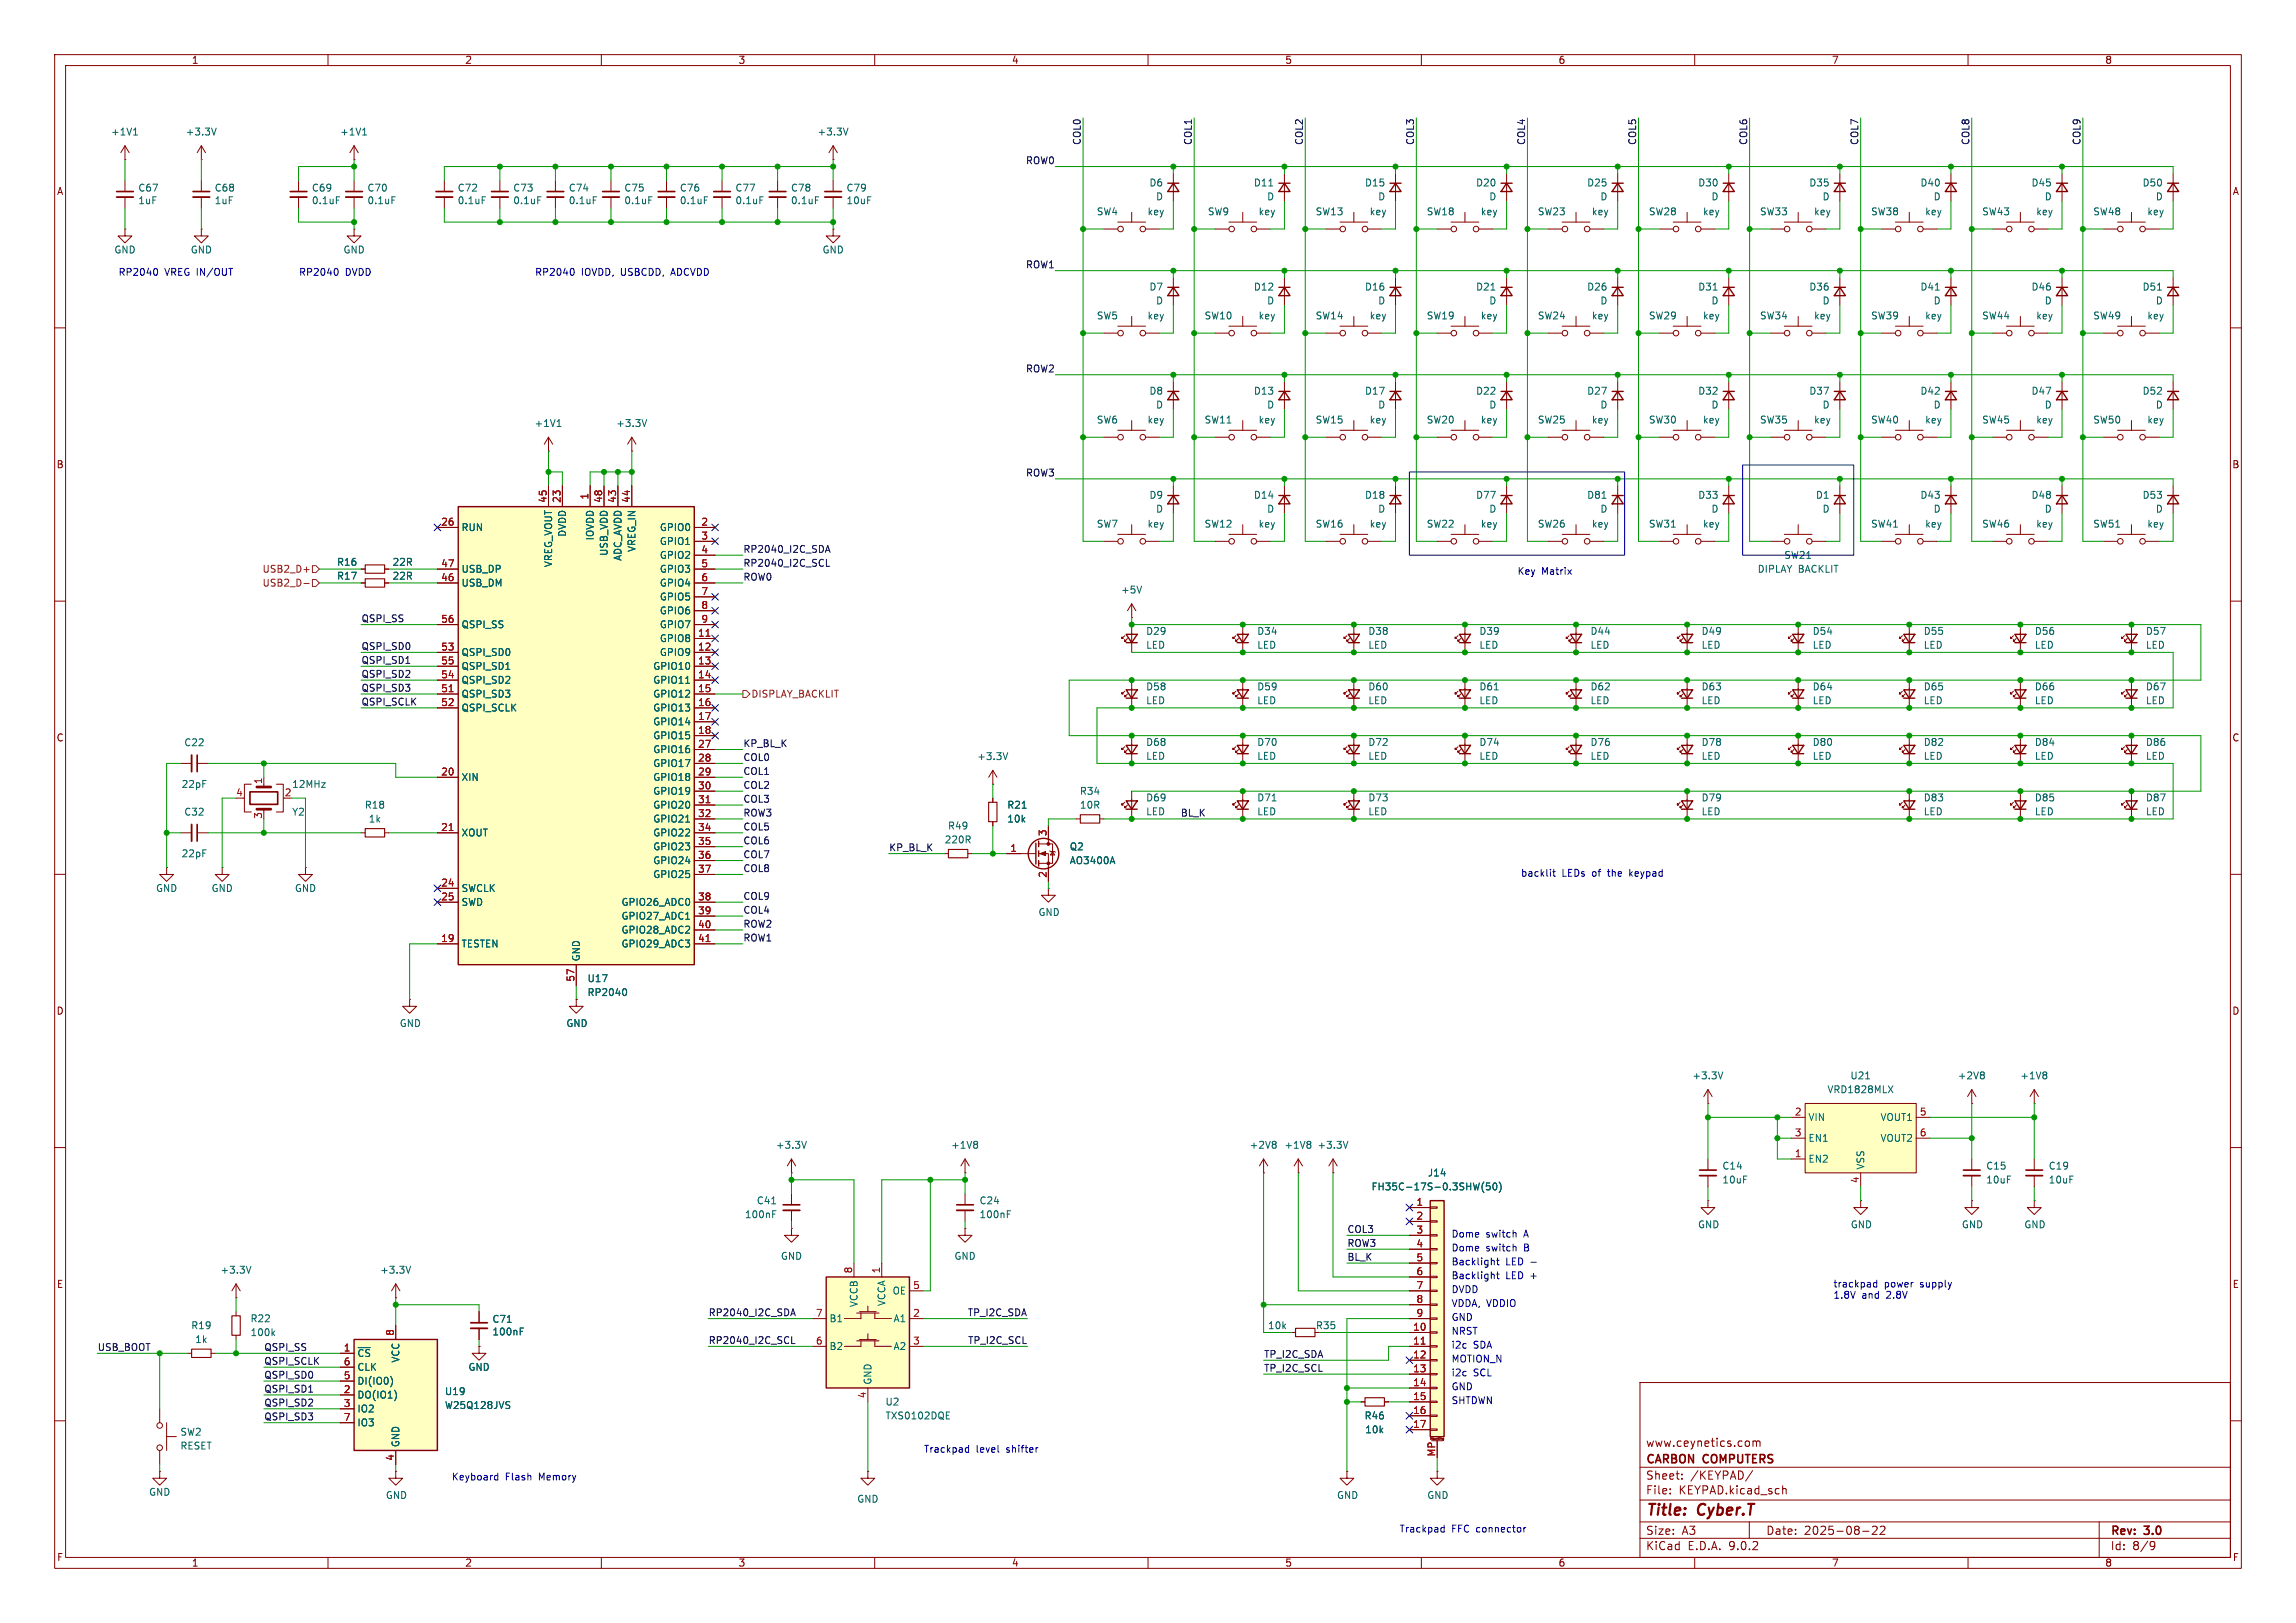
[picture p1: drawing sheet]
<svg xmlns="http://www.w3.org/2000/svg" width="420mm" height="297mm" viewBox="0 0 420 297" stroke-linecap="round" stroke-linejoin="round" font-family="sans-serif">
<defs><g id="words">
<g font-size="2.8" fill="#840000">
<text x="301" y="277.9">Title:</text>
<text x="310.6" y="277.9">Cyber.T</text>
</g>
<g font-size="2.1" fill="#840000">
<text x="301" y="268.2">CARBON</text>
<text x="301" y="265">www.ceynetics.com</text>
<text x="311.7" y="268.2">COMPUTERS</text>
<text x="301" y="273.7">File:</text>
<text x="301" y="271">Sheet:</text>
<text x="307.1" y="273.7">KEYPAD.kicad_sch</text>
<text x="309.2" y="271">/KEYPAD/</text>
<text x="301" y="281.1">Size:</text>
<text x="307.6" y="281.1">A3</text>
<text x="323" y="281.1">Date:</text>
<text x="330" y="281.1">2025-08-22</text>
<text x="386" y="281.3">Rev:</text>
<text x="392.4" y="281.3">3.0</text>
<text x="301" y="283.9">KiCad</text>
<text x="308.7" y="283.9">E.D.A.</text>
<text x="316.3" y="283.9">9.0.2</text>
<text x="386" y="283.9">Id:</text>
<text x="390.1" y="283.9">8/9</text>
</g>
<g font-size="1.8" fill="#840000">
<text x="35" y="11.9">1</text>
<text x="85" y="11.9">2</text>
<text x="135" y="11.9">3</text>
<text x="185" y="11.9">4</text>
<text x="235" y="11.9">5</text>
<text x="285" y="11.9">6</text>
<text x="335" y="11.9">7</text>
<text x="385" y="11.9">8</text>
<text x="10.3" y="35.9">A</text>
<text x="408.3" y="35.9">A</text>
<text x="10.3" y="85.9">B</text>
<text x="408.2" y="85.9">B</text>
<text x="10.3" y="135.9">C</text>
<text x="408.2" y="135.9">C</text>
<text x="10.3" y="185.9">D</text>
<text x="408.2" y="185.9">D</text>
<text x="10.3" y="235.9">E</text>
<text x="408.3" y="235.9">E</text>
<text x="10.3" y="285.9">F</text>
<text x="35" y="286.9">1</text>
<text x="85" y="286.9">2</text>
<text x="135" y="286.9">3</text>
<text x="185" y="286.9">4</text>
<text x="235" y="286.9">5</text>
<text x="285" y="286.9">6</text>
<text x="335" y="286.9">7</text>
<text x="385" y="286.9">8</text>
<text x="408.3" y="285.9">F</text>
</g>
<g font-size="1.8" fill="#006464">
<text x="20.2" y="25">+1V1</text>
<text x="33.9" y="25">+3.3V</text>
<text x="62.1" y="25">+1V1</text>
<text x="149.5" y="25">+3.3V</text>
<text x="25.2" y="35.3">C67</text>
<text x="39.2" y="35.3">C68</text>
<text x="57" y="35.3">C69</text>
<text x="67.1" y="35.3">C70</text>
<text x="83.6" y="35.3">C72</text>
<text x="93.8" y="35.3">C73</text>
<text x="103.9" y="35.3">C74</text>
<text x="114.1" y="35.3">C75</text>
<text x="124.3" y="35.3">C76</text>
<text x="134.4" y="35.3">C77</text>
<text x="144.6" y="35.3">C78</text>
<text x="154.7" y="35.3">C79</text>
<text x="210.2" y="34.3">D6</text>
<text x="229.3" y="34.3">D11</text>
<text x="249.6" y="34.3">D15</text>
<text x="269.9" y="34.3">D20</text>
<text x="290.2" y="34.3">D25</text>
<text x="310.6" y="34.3">D30</text>
<text x="330.9" y="34.3">D35</text>
<text x="351.2" y="34.3">D40</text>
<text x="371.5" y="34.3">D45</text>
<text x="391.8" y="34.3">D50</text>
<text x="25.2" y="37.6">1uF</text>
<text x="39.2" y="37.6">1uF</text>
<text x="57" y="37.6">0.1uF</text>
<text x="67.1" y="37.6">0.1uF</text>
<text x="83.6" y="37.6">0.1uF</text>
<text x="93.8" y="37.6">0.1uF</text>
<text x="103.9" y="37.6">0.1uF</text>
<text x="114.1" y="37.6">0.1uF</text>
<text x="124.3" y="37.6">0.1uF</text>
<text x="134.4" y="37.6">0.1uF</text>
<text x="144.6" y="37.6">0.1uF</text>
<text x="154.7" y="37.6">10uF</text>
<text x="200.5" y="39.6">SW4</text>
<text x="209.8" y="39.6">key</text>
<text x="211.4" y="36.9">D</text>
<text x="220.8" y="39.6">SW9</text>
<text x="230.1" y="39.6">key</text>
<text x="231.7" y="36.9">D</text>
<text x="240.6" y="39.6">SW13</text>
<text x="250.5" y="39.6">key</text>
<text x="252" y="36.9">D</text>
<text x="260.9" y="39.6">SW18</text>
<text x="270.8" y="39.6">key</text>
<text x="272.3" y="36.9">D</text>
<text x="281.2" y="39.6">SW23</text>
<text x="291.1" y="39.6">key</text>
<text x="292.6" y="36.9">D</text>
<text x="301.5" y="39.6">SW28</text>
<text x="311.4" y="39.6">key</text>
<text x="313" y="36.9">D</text>
<text x="321.8" y="39.6">SW33</text>
<text x="331.7" y="39.6">key</text>
<text x="333.3" y="36.9">D</text>
<text x="342.2" y="39.6">SW38</text>
<text x="352.1" y="39.6">key</text>
<text x="353.6" y="36.9">D</text>
<text x="362.5" y="39.6">SW43</text>
<text x="372.4" y="39.6">key</text>
<text x="373.9" y="36.9">D</text>
<text x="382.8" y="39.6">SW48</text>
<text x="392.7" y="39.6">key</text>
<text x="394.2" y="36.9">D</text>
<text x="20.8" y="46.6">GND</text>
<text x="34.8" y="46.6">GND</text>
<text x="62.7" y="46.6">GND</text>
<text x="150.4" y="46.6">GND</text>
<text x="210.2" y="53.4">D7</text>
<text x="229.3" y="53.4">D12</text>
<text x="249.6" y="53.4">D16</text>
<text x="269.9" y="53.4">D21</text>
<text x="290.2" y="53.4">D26</text>
<text x="310.6" y="53.4">D31</text>
<text x="330.9" y="53.4">D36</text>
<text x="351.2" y="53.4">D41</text>
<text x="371.5" y="53.4">D46</text>
<text x="391.8" y="53.4">D51</text>
<text x="200.5" y="58.6">SW5</text>
<text x="209.8" y="58.6">key</text>
<text x="211.4" y="55.9">D</text>
<text x="220.2" y="58.6">SW10</text>
<text x="230.1" y="58.6">key</text>
<text x="231.7" y="55.9">D</text>
<text x="240.6" y="58.6">SW14</text>
<text x="250.5" y="58.6">key</text>
<text x="252" y="55.9">D</text>
<text x="260.9" y="58.6">SW19</text>
<text x="270.8" y="58.6">key</text>
<text x="272.3" y="55.9">D</text>
<text x="281.2" y="58.6">SW24</text>
<text x="291.1" y="58.6">key</text>
<text x="292.6" y="55.9">D</text>
<text x="301.5" y="58.6">SW29</text>
<text x="311.4" y="58.6">key</text>
<text x="313" y="55.9">D</text>
<text x="321.8" y="58.6">SW34</text>
<text x="331.7" y="58.6">key</text>
<text x="333.3" y="55.9">D</text>
<text x="342.2" y="58.6">SW39</text>
<text x="352.1" y="58.6">key</text>
<text x="353.6" y="55.9">D</text>
<text x="362.5" y="58.6">SW44</text>
<text x="372.4" y="58.6">key</text>
<text x="373.9" y="55.9">D</text>
<text x="382.8" y="58.6">SW49</text>
<text x="392.7" y="58.6">key</text>
<text x="394.2" y="55.9">D</text>
<text x="200.5" y="77.7">SW6</text>
<text x="209.8" y="77.7">key</text>
<text x="210.2" y="72.4">D8</text>
<text x="211.4" y="75">D</text>
<text x="220.2" y="77.7">SW11</text>
<text x="229.3" y="72.4">D13</text>
<text x="230.1" y="77.7">key</text>
<text x="231.7" y="75">D</text>
<text x="240.6" y="77.7">SW15</text>
<text x="249.6" y="72.4">D17</text>
<text x="250.5" y="77.7">key</text>
<text x="252" y="75">D</text>
<text x="260.9" y="77.7">SW20</text>
<text x="269.9" y="72.4">D22</text>
<text x="270.8" y="77.7">key</text>
<text x="272.3" y="75">D</text>
<text x="281.2" y="77.7">SW25</text>
<text x="290.2" y="72.4">D27</text>
<text x="291.1" y="77.7">key</text>
<text x="292.6" y="75">D</text>
<text x="301.5" y="77.7">SW30</text>
<text x="310.6" y="72.4">D32</text>
<text x="311.4" y="77.7">key</text>
<text x="313" y="75">D</text>
<text x="321.8" y="77.7">SW35</text>
<text x="330.9" y="72.4">D37</text>
<text x="331.7" y="77.7">key</text>
<text x="333.3" y="75">D</text>
<text x="342.2" y="77.7">SW40</text>
<text x="351.2" y="72.4">D42</text>
<text x="352.1" y="77.7">key</text>
<text x="353.6" y="75">D</text>
<text x="362.5" y="77.7">SW45</text>
<text x="371.5" y="72.4">D47</text>
<text x="372.4" y="77.7">key</text>
<text x="373.9" y="75">D</text>
<text x="382.8" y="77.7">SW50</text>
<text x="391.8" y="72.4">D52</text>
<text x="392.7" y="77.7">key</text>
<text x="394.2" y="75">D</text>
<text x="97.7" y="78.3">+1V1</text>
<text x="112.6" y="78.3">+3.3V</text>
<text x="210.2" y="91.5">D9</text>
<text x="211.4" y="94">D</text>
<text x="229.3" y="91.5">D14</text>
<text x="231.7" y="94">D</text>
<text x="249.6" y="91.5">D18</text>
<text x="252" y="94">D</text>
<text x="269.9" y="91.5">D77</text>
<text x="272.3" y="94">D</text>
<text x="290.2" y="91.5">D81</text>
<text x="292.6" y="94">D</text>
<text x="310.6" y="91.5">D33</text>
<text x="313" y="94">D</text>
<text x="332.1" y="91.5">D1</text>
<text x="333.3" y="94">D</text>
<text x="351.2" y="91.5">D43</text>
<text x="353.6" y="94">D</text>
<text x="371.5" y="91.5">D48</text>
<text x="373.9" y="94">D</text>
<text x="391.8" y="91.5">D53</text>
<text x="394.2" y="94">D</text>
<text x="84.3" y="97.4">RUN</text>
<text x="103.7" y="98.3" transform="rotate(-90 103.7 98.3)">DVDD</text>
<text x="108.8" y="99" transform="rotate(-90 108.8 99)">IOVDD</text>
<text x="111.4" y="101.8" transform="rotate(-90 111.4 101.8)">USB_VDD</text>
<text x="116.4" y="101.1" transform="rotate(-90 116.4 101.1)">VREG_IN</text>
<text x="120.6" y="97.4">GPIO0</text>
<text x="120.6" y="99.9">GPIO1</text>
<text x="200.5" y="96.7">SW7</text>
<text x="209.8" y="96.7">key</text>
<text x="220.2" y="96.7">SW12</text>
<text x="230.1" y="96.7">key</text>
<text x="240.6" y="96.7">SW16</text>
<text x="250.5" y="96.7">key</text>
<text x="260.9" y="96.7">SW22</text>
<text x="270.8" y="96.7">key</text>
<text x="281.2" y="96.7">SW26</text>
<text x="291.1" y="96.7">key</text>
<text x="301.5" y="96.7">SW31</text>
<text x="311.4" y="96.7">key</text>
<text x="342.2" y="96.7">SW41</text>
<text x="352.1" y="96.7">key</text>
<text x="362.5" y="96.7">SW46</text>
<text x="372.4" y="96.7">key</text>
<text x="382.8" y="96.7">SW51</text>
<text x="392.7" y="96.7">key</text>
<text x="61.6" y="103.7">R16</text>
<text x="61.6" y="106.3">R17</text>
<text x="71.7" y="103.7">22R</text>
<text x="71.7" y="106.3">22R</text>
<text x="84.3" y="105">USB_DP</text>
<text x="84.3" y="107.5">USB_DM</text>
<text x="101.2" y="103.9" transform="rotate(-90 101.2 103.9)">VREG_VOUT</text>
<text x="113.9" y="102.7" transform="rotate(-90 113.9 102.7)">ADC_AVDD</text>
<text x="120.6" y="102.5">GPIO2</text>
<text x="120.6" y="105">GPIO3</text>
<text x="120.6" y="107.5">GPIO4</text>
<text x="321.4" y="105">DIPLAY BACKLIT</text>
<text x="326.3" y="102.5">SW21</text>
<text x="120.6" y="110.1">GPIO5</text>
<text x="120.6" y="112.6">GPIO6</text>
<text x="205" y="108.8">+5V</text>
<text x="84.3" y="115.2">QSPI_SS</text>
<text x="120.6" y="115.2">GPIO7</text>
<text x="120.6" y="117.7">GPIO8</text>
<text x="209.6" y="118.9">LED</text>
<text x="209.6" y="116.4">D29</text>
<text x="229.9" y="118.9">LED</text>
<text x="229.9" y="116.4">D34</text>
<text x="250.2" y="118.9">LED</text>
<text x="250.2" y="116.4">D38</text>
<text x="270.5" y="118.9">LED</text>
<text x="270.5" y="116.4">D39</text>
<text x="290.8" y="118.9">LED</text>
<text x="290.8" y="116.4">D44</text>
<text x="311.2" y="118.9">LED</text>
<text x="311.2" y="116.4">D49</text>
<text x="331.5" y="118.9">LED</text>
<text x="331.5" y="116.4">D54</text>
<text x="351.8" y="118.9">LED</text>
<text x="351.8" y="116.4">D55</text>
<text x="372.1" y="118.9">LED</text>
<text x="372.1" y="116.4">D56</text>
<text x="392.4" y="118.9">LED</text>
<text x="392.4" y="116.4">D57</text>
<text x="84.3" y="120.2">QSPI_SD0</text>
<text x="84.3" y="122.8">QSPI_SD1</text>
<text x="84.3" y="125.3">QSPI_SD2</text>
<text x="119.4" y="122.8">GPIO10</text>
<text x="119.4" y="125.3">GPIO11</text>
<text x="120.6" y="120.2">GPIO9</text>
<text x="84.3" y="127.9">QSPI_SD3</text>
<text x="84.3" y="130.4">QSPI_SCLK</text>
<text x="119.4" y="127.9">GPIO12</text>
<text x="119.4" y="130.4">GPIO13</text>
<text x="209.6" y="129.1">LED</text>
<text x="209.6" y="126.5">D58</text>
<text x="229.9" y="129.1">LED</text>
<text x="229.9" y="126.5">D59</text>
<text x="250.2" y="129.1">LED</text>
<text x="250.2" y="126.5">D60</text>
<text x="270.5" y="129.1">LED</text>
<text x="270.5" y="126.5">D61</text>
<text x="290.8" y="129.1">LED</text>
<text x="290.8" y="126.5">D62</text>
<text x="311.2" y="129.1">LED</text>
<text x="311.2" y="126.5">D63</text>
<text x="331.5" y="129.1">LED</text>
<text x="331.5" y="126.5">D64</text>
<text x="351.8" y="129.1">LED</text>
<text x="351.8" y="126.5">D65</text>
<text x="372.1" y="129.1">LED</text>
<text x="372.1" y="126.5">D66</text>
<text x="392.4" y="129.1">LED</text>
<text x="392.4" y="126.5">D67</text>
<text x="33.6" y="136.8">C22</text>
<text x="119.4" y="132.9">GPIO14</text>
<text x="119.4" y="135.5">GPIO15</text>
<text x="209.6" y="136.7">D68</text>
<text x="229.9" y="136.7">D70</text>
<text x="250.2" y="136.7">D72</text>
<text x="270.5" y="136.7">D74</text>
<text x="290.8" y="136.7">D76</text>
<text x="311.2" y="136.7">D78</text>
<text x="331.5" y="136.7">D80</text>
<text x="351.8" y="136.7">D82</text>
<text x="372.1" y="136.7">D84</text>
<text x="392.4" y="136.7">D86</text>
<text x="84.3" y="143.1">XIN</text>
<text x="119.4" y="138">GPIO16</text>
<text x="119.4" y="140.6">GPIO17</text>
<text x="119.4" y="143.1">GPIO18</text>
<text x="178.7" y="139.3">+3.3V</text>
<text x="209.6" y="139.2">LED</text>
<text x="229.9" y="139.2">LED</text>
<text x="250.2" y="139.2">LED</text>
<text x="270.5" y="139.2">LED</text>
<text x="290.8" y="139.2">LED</text>
<text x="311.2" y="139.2">LED</text>
<text x="331.5" y="139.2">LED</text>
<text x="351.8" y="139.2">LED</text>
<text x="372.1" y="139.2">LED</text>
<text x="392.4" y="139.2">LED</text>
<text x="33.1" y="144.4">22pF</text>
<text x="33.6" y="149.5">C32</text>
<text x="53.3" y="149.5">Y2</text>
<text x="53.3" y="144.4">12MHz</text>
<text x="66.6" y="148.2">R18</text>
<text x="119.4" y="145.6">GPIO19</text>
<text x="119.4" y="148.2">GPIO20</text>
<text x="184.2" y="148.2">R21</text>
<text x="197.4" y="145.6">R34</text>
<text x="197.4" y="148.2">10R</text>
<text x="209.6" y="149.4">LED</text>
<text x="209.6" y="146.8">D69</text>
<text x="229.9" y="149.4">LED</text>
<text x="229.9" y="146.8">D71</text>
<text x="250.2" y="149.4">LED</text>
<text x="250.2" y="146.8">D73</text>
<text x="311.2" y="149.4">LED</text>
<text x="311.2" y="146.8">D79</text>
<text x="351.8" y="149.4">LED</text>
<text x="351.8" y="146.8">D83</text>
<text x="372.1" y="149.4">LED</text>
<text x="372.1" y="146.8">D85</text>
<text x="392.4" y="149.4">LED</text>
<text x="392.4" y="146.8">D87</text>
<text x="67.4" y="150.7">1k</text>
<text x="84.3" y="153.3">XOUT</text>
<text x="119.4" y="150.7">GPIO21</text>
<text x="119.4" y="153.3">GPIO22</text>
<text x="119.4" y="155.8">GPIO23</text>
<text x="172.7" y="154.5">220R</text>
<text x="173.3" y="152">R49</text>
<text x="184.2" y="150.7">10k</text>
<text x="195.6" y="155.8">Q2</text>
<text x="33.1" y="157.1">22pF</text>
<text x="119.4" y="158.3">GPIO24</text>
<text x="119.4" y="160.9">GPIO25</text>
<text x="195.6" y="158.3">AO3400A</text>
<text x="28.4" y="163.4">GND</text>
<text x="38.6" y="163.4">GND</text>
<text x="53.8" y="163.4">GND</text>
<text x="84.3" y="163.4">SWCLK</text>
<text x="84.3" y="166">SWD</text>
<text x="113.6" y="166">GPIO26_ADC0</text>
<text x="189.9" y="167.8">GND</text>
<text x="84.3" y="173.6">TESTEN</text>
<text x="113.6" y="168.5">GPIO27_ADC1</text>
<text x="113.6" y="171">GPIO28_ADC2</text>
<text x="113.6" y="173.6">GPIO29_ADC3</text>
<text x="106.3" y="176" transform="rotate(-90 106.3 176)">GND</text>
<text x="107.4" y="179.9">U17</text>
<text x="107.4" y="182.5">RP2040</text>
<text x="73" y="188.1">GND</text>
<text x="103.5" y="188.1">GND</text>
<text x="309.5" y="197.7">+3.3V</text>
<text x="338.4" y="197.7">U21</text>
<text x="358" y="197.7">+2V8</text>
<text x="369.5" y="197.7">+1V8</text>
<text x="334.2" y="200.3">VRD1828MLX</text>
<text x="330.7" y="205.3">VIN</text>
<text x="330.7" y="209.1">EN1</text>
<text x="343.9" y="205.3">VOUT1</text>
<text x="343.9" y="209.1">VOUT2</text>
<text x="141.8" y="210.4">+3.3V</text>
<text x="173.9" y="210.4">+1V8</text>
<text x="228.5" y="210.4">+2V8</text>
<text x="234.8" y="210.4">+1V8</text>
<text x="240.9" y="210.4">+3.3V</text>
<text x="261.1" y="215.5">J14</text>
<text x="315" y="214.2">C14</text>
<text x="330.7" y="213">EN2</text>
<text x="341.2" y="214.1" transform="rotate(-90 341.2 214.1)">VSS</text>
<text x="363.2" y="214.2">C15</text>
<text x="374.7" y="214.2">C19</text>
<text x="138.3" y="220.6">C41</text>
<text x="179.1" y="220.6">C24</text>
<text x="250.8" y="218">FH35C-17S-0.3SHW(50)</text>
<text x="315" y="216.8">10uF</text>
<text x="363.2" y="216.8">10uF</text>
<text x="374.7" y="216.8">10uF</text>
<text x="136.2" y="223.1">100nF</text>
<text x="179.1" y="223.1">100nF</text>
<text x="310.5" y="225">GND</text>
<text x="338.5" y="225">GND</text>
<text x="358.8" y="225">GND</text>
<text x="370.2" y="225">GND</text>
<text x="40.2" y="233.3">+3.3V</text>
<text x="69.4" y="233.3">+3.3V</text>
<text x="142.7" y="230.7">GND</text>
<text x="174.5" y="230.7">GND</text>
<text x="157.1" y="239.3" transform="rotate(-90 157.1 239.3)">VCCB</text>
<text x="162.2" y="239.1" transform="rotate(-90 162.2 239.1)">VCCA</text>
<text x="163.2" y="237.1">OE</text>
<text x="34.9" y="243.4">R19</text>
<text x="35.6" y="246">1k</text>
<text x="45.7" y="242.2">R22</text>
<text x="45.7" y="244.7">100k</text>
<text x="90" y="244.6">100nF</text>
<text x="90" y="242.3">C71</text>
<text x="151.6" y="242.2">B1</text>
<text x="163.4" y="242.2">A1</text>
<text x="231.9" y="243.4">10k</text>
<text x="240.6" y="243.4">R35</text>
<text x="65.3" y="248.5">~{CS}</text>
<text x="65.3" y="251.1">CLK</text>
<text x="73.3" y="249.4" transform="rotate(-90 73.3 249.4)">VCC</text>
<text x="85.6" y="251.1">GND</text>
<text x="151.6" y="247.2">B2</text>
<text x="163.4" y="247.2">A2</text>
<text x="65.3" y="253.6">DI(IO0)</text>
<text x="65.3" y="256.1">DO(IO1)</text>
<text x="81.3" y="255.5">U19</text>
<text x="159.6" y="253.5" transform="rotate(-90 159.6 253.5)">GND</text>
<text x="161.9" y="257.4">U2</text>
<text x="32.9" y="262.9">SW2</text>
<text x="65.3" y="258.7">IO2</text>
<text x="65.3" y="261.2">IO3</text>
<text x="81.3" y="258">W25Q128JVS</text>
<text x="161.9" y="259.9">TXS0102DQE</text>
<text x="249.5" y="259.9">R46</text>
<text x="249.6" y="262.5">10k</text>
<text x="32.9" y="265.5">RESET</text>
<text x="73.3" y="264.9" transform="rotate(-90 73.3 264.9)">GND</text>
<text x="27.2" y="273.9">GND</text>
<text x="70.5" y="274.5">GND</text>
<text x="156.7" y="275.2">GND</text>
<text x="244.5" y="274.5">GND</text>
<text x="261" y="274.5">GND</text>
</g>
<g font-size="1.8" fill="#0f0f0f">
<text x="197.8" y="26.6" transform="rotate(-90 197.8 26.6)">COL0</text>
<text x="218.1" y="26.6" transform="rotate(-90 218.1 26.6)">COL1</text>
<text x="238.4" y="26.6" transform="rotate(-90 238.4 26.6)">COL2</text>
<text x="258.7" y="26.6" transform="rotate(-90 258.7 26.6)">COL3</text>
<text x="279.1" y="26.6" transform="rotate(-90 279.1 26.6)">COL4</text>
<text x="299.4" y="26.6" transform="rotate(-90 299.4 26.6)">COL5</text>
<text x="319.7" y="26.6" transform="rotate(-90 319.7 26.6)">COL6</text>
<text x="340" y="26.6" transform="rotate(-90 340 26.6)">COL7</text>
<text x="360.3" y="26.6" transform="rotate(-90 360.3 26.6)">COL8</text>
<text x="380.7" y="26.6" transform="rotate(-90 380.7 26.6)">COL9</text>
<text x="187.6" y="30.1">ROW0</text>
<text x="187.6" y="49.2">ROW1</text>
<text x="187.6" y="68.2">ROW2</text>
<text x="187.6" y="87.3">ROW3</text>
<text x="135.9" y="101.3">RP2040_I2C_SDA</text>
<text x="135.9" y="106.3">ROW0</text>
<text x="135.9" y="103.8">RP2040_I2C_SCL</text>
<text x="66" y="114">QSPI_SS</text>
<text x="66" y="119">QSPI_SD0</text>
<text x="66" y="121.6">QSPI_SD1</text>
<text x="66" y="124.1">QSPI_SD2</text>
<text x="66" y="126.7">QSPI_SD3</text>
<text x="66" y="129.2">QSPI_SCLK</text>
<text x="135.9" y="136.8">KP_BL_K</text>
<text x="135.9" y="141.9">COL1</text>
<text x="135.9" y="139.4">COL0</text>
<text x="135.9" y="149.5">ROW3</text>
<text x="135.9" y="144.4">COL2</text>
<text x="135.9" y="147">COL3</text>
<text x="215.9" y="149.5">BL_K</text>
<text x="135.9" y="152.1">COL5</text>
<text x="135.9" y="154.6">COL6</text>
<text x="162.6" y="155.9">KP_BL_K</text>
<text x="135.9" y="157.1">COL7</text>
<text x="135.9" y="159.7">COL8</text>
<text x="135.9" y="164.8">COL9</text>
<text x="135.9" y="167.3">COL4</text>
<text x="135.9" y="169.8">ROW2</text>
<text x="135.9" y="172.4">ROW1</text>
<text x="246.4" y="225.7">COL3</text>
<text x="246.4" y="230.8">BL_K</text>
<text x="246.4" y="228.3">ROW3</text>
<text x="129.5" y="241">RP2040_I2C_SDA</text>
<text x="176.9" y="241">TP_I2C_SDA</text>
<text x="17.8" y="247.3">USB_BOOT</text>
<text x="48.3" y="247.3">QSPI_SS</text>
<text x="48.3" y="249.8">QSPI_SCLK</text>
<text x="129.5" y="246">RP2040_I2C_SCL</text>
<text x="177" y="246">TP_I2C_SCL</text>
<text x="231.1" y="248.6">TP_I2C_SDA</text>
<text x="231.1" y="251.1">TP_I2C_SCL</text>
<text x="48.3" y="257.5">QSPI_SD2</text>
<text x="48.3" y="254.9">QSPI_SD1</text>
<text x="48.3" y="252.4">QSPI_SD0</text>
<text x="48.3" y="260">QSPI_SD3</text>
</g>
<g font-size="1.8" fill="#0000c2">
<text x="21.6" y="50.6">RP2040</text>
<text x="30.1" y="50.6">VREG IN/OUT</text>
<text x="54.6" y="50.6">RP2040</text>
<text x="63.2" y="50.6">DVDD</text>
<text x="97.8" y="50.6">RP2040</text>
<text x="106.3" y="50.6">IOVDD,</text>
<text x="113.7" y="50.6">USBCDD,</text>
<text x="123.1" y="50.6">ADCVDD</text>
<text x="277.5" y="105.4">Key</text>
<text x="282" y="105.4">Matrix</text>
<text x="278.1" y="160.6">backlit</text>
<text x="285.7" y="160.6">LEDs</text>
<text x="291.4" y="160.6">of</text>
<text x="294.4" y="160.6">the</text>
<text x="298.5" y="160.6">keypad</text>
<text x="265.4" y="226.7">Dome</text>
<text x="271.8" y="226.7">switch</text>
<text x="278.9" y="226.7">A</text>
<text x="265.4" y="231.8">Backlight</text>
<text x="265.4" y="229.2">Dome</text>
<text x="271.8" y="229.2">switch</text>
<text x="275.4" y="231.8">LED -</text>
<text x="278.9" y="229.2">B</text>
<text x="265.4" y="239.4">VDDA, VDDIO</text>
<text x="265.4" y="236.8">DVDD</text>
<text x="265.4" y="234.3">Backlight</text>
<text x="275.4" y="234.3">LED +</text>
<text x="335.3" y="235.8">trackpad</text>
<text x="335.3" y="237.9">1.8V</text>
<text x="340.6" y="237.9">and</text>
<text x="344.7" y="235.8">power</text>
<text x="345.2" y="237.9">2.8V</text>
<text x="351.3" y="235.8">supply</text>
<text x="265.4" y="244.5">NRST</text>
<text x="265.4" y="241.9">GND</text>
<text x="265.4" y="247">i2c</text>
<text x="265.4" y="249.5">MOTION_N</text>
<text x="269.5" y="247">SDA</text>
<text x="265.4" y="252.1">i2c</text>
<text x="265.4" y="254.6">GND</text>
<text x="265.4" y="257.2">SHTDWN</text>
<text x="269.5" y="252.1">SCL</text>
<text x="168.9" y="266">Trackpad</text>
<text x="178.5" y="266">level</text>
<text x="184.2" y="266">shifter</text>
<text x="82.5" y="271.1">Keyboard</text>
<text x="92.4" y="271.1">Flash</text>
<text x="98.7" y="271.1">Memory</text>
<text x="255.9" y="280.6">Trackpad</text>
<text x="265.5" y="280.6">FFC connector</text>
</g>
<g font-size="1.8" fill="#a90000">
<text x="100.1" y="92.1" transform="rotate(-90 100.1 92.1)">45</text>
<text x="102.6" y="92.1" transform="rotate(-90 102.6 92.1)">23</text>
<text x="107.7" y="91.5" transform="rotate(-90 107.7 91.5)">1</text>
<text x="110.2" y="92.1" transform="rotate(-90 110.2 92.1)">48</text>
<text x="112.8" y="92.1" transform="rotate(-90 112.8 92.1)">43</text>
<text x="115.3" y="92.1" transform="rotate(-90 115.3 92.1)">44</text>
<text x="80.6" y="96.3">26</text>
<text x="128.2" y="96.3">2</text>
<text x="128.2" y="98.8">3</text>
<text x="128.2" y="101.3">4</text>
<text x="80.6" y="103.9">47</text>
<text x="80.6" y="106.4">46</text>
<text x="128.2" y="103.9">5</text>
<text x="128.2" y="106.4">6</text>
<text x="128.2" y="109">7</text>
<text x="128.2" y="111.5">8</text>
<text x="80.6" y="114">56</text>
<text x="80.6" y="119.1">53</text>
<text x="127.6" y="116.6">11</text>
<text x="127.6" y="119.1">12</text>
<text x="128.2" y="114">9</text>
<text x="80.6" y="121.7">55</text>
<text x="80.6" y="124.2">54</text>
<text x="127.6" y="121.7">13</text>
<text x="127.6" y="124.2">14</text>
<text x="80.6" y="126.7">51</text>
<text x="80.6" y="129.3">52</text>
<text x="127.6" y="126.7">15</text>
<text x="127.6" y="129.3">16</text>
<text x="127.6" y="131.8">17</text>
<text x="127.6" y="134.4">18</text>
<text x="127.6" y="136.9">27</text>
<text x="48" y="143.6" transform="rotate(-90 48 143.6)">1</text>
<text x="80.6" y="142">20</text>
<text x="127.6" y="139.4">28</text>
<text x="127.6" y="142">29</text>
<text x="43.1" y="145.8">4</text>
<text x="48" y="149.9" transform="rotate(-90 48 149.9)">3</text>
<text x="52" y="145.8">2</text>
<text x="127.6" y="144.5">30</text>
<text x="127.6" y="147.1">31</text>
<text x="127.6" y="149.6">32</text>
<text x="80.6" y="152.1">21</text>
<text x="127.6" y="152.1">34</text>
<text x="127.6" y="154.7">35</text>
<text x="184.7" y="156">1</text>
<text x="191.5" y="153.1" transform="rotate(-90 191.5 153.1)">3</text>
<text x="127.6" y="157.2">36</text>
<text x="127.6" y="159.8">37</text>
<text x="191.5" y="160.7" transform="rotate(-90 191.5 160.7)">2</text>
<text x="80.6" y="162.3">24</text>
<text x="80.6" y="164.8">25</text>
<text x="127.6" y="164.8">38</text>
<text x="127.6" y="167.4">39</text>
<text x="80.6" y="172.5">19</text>
<text x="127.6" y="169.9">40</text>
<text x="127.6" y="172.5">41</text>
<text x="105.2" y="179.7" transform="rotate(-90 105.2 179.7)">57</text>
<text x="328.2" y="204.2">2</text>
<text x="328.2" y="208">3</text>
<text x="351.1" y="204.2">5</text>
<text x="351.1" y="208">6</text>
<text x="328.2" y="211.8">1</text>
<text x="259" y="220.7">1</text>
<text x="340.1" y="216.6" transform="rotate(-90 340.1 216.6)">4</text>
<text x="259" y="223.3">2</text>
<text x="259" y="225.8">3</text>
<text x="156" y="233.1" transform="rotate(-90 156 233.1)">8</text>
<text x="161" y="233.1" transform="rotate(-90 161 233.1)">1</text>
<text x="259" y="228.3">4</text>
<text x="259" y="230.9">5</text>
<text x="259" y="233.4">6</text>
<text x="166.9" y="236">5</text>
<text x="259" y="236">7</text>
<text x="259" y="238.5">8</text>
<text x="72.1" y="244.5" transform="rotate(-90 72.1 244.5)">8</text>
<text x="149.2" y="241">7</text>
<text x="166.9" y="241">2</text>
<text x="258.4" y="243.6">10</text>
<text x="259" y="241">9</text>
<text x="62.8" y="247.4">1</text>
<text x="62.8" y="249.9">6</text>
<text x="149.2" y="246.1">6</text>
<text x="166.9" y="246.1">3</text>
<text x="258.4" y="246.1">11</text>
<text x="258.4" y="248.7">12</text>
<text x="258.4" y="251.2">13</text>
<text x="62.8" y="252.5">5</text>
<text x="62.8" y="255">2</text>
<text x="62.8" y="257.6">3</text>
<text x="158.5" y="256" transform="rotate(-90 158.5 256)">4</text>
<text x="258.4" y="253.7">14</text>
<text x="258.4" y="256.3">15</text>
<text x="62.8" y="260.1">7</text>
<text x="258.4" y="258.8">16</text>
<text x="258.4" y="261.4">17</text>
<text x="72.1" y="267.4" transform="rotate(-90 72.1 267.4)">4</text>
<text x="262.6" y="266.6" transform="rotate(-90 262.6 266.6)">MP</text>
</g>
<g font-size="1.8" fill="#725600">
<text x="47.9" y="105">USB2_D+</text>
<text x="47.9" y="107.5">USB2_D-</text>
<text x="137.4" y="127.9">DISPLAY_BACKLIT</text>
</g>
<text font-size=".5" fill="#840000" x="261.4" y="263.7">Mounting</text>
</g></defs>
<g fill="none" stroke="#840000" stroke-width=".18">
<path d="M10 10h400v277h-400zM12 12h396v273h-396zM60 10v2M110 10v2M160 10v2M210 10v2M260 10v2M310 10v2M360 10v2M22.9 29.2h.1M22.9 26.7l-.8 1.2M22.9 26.7l.7 1.2"/>
<path d="M22.9 26.7v2.5M64.8 33v2.1M64.8 36.1v2M91.4 33v2.1M91.4 36.1v2M207 38.9v1.7M227.3 38.9v1.7M247.6 38.9v1.7M288.3 38.9v1.7M308.6 38.9v1.7M316.2 31.8v5M328.9 38.9v1.7"/>
<path d="M356.9 31.8v5M369.6 38.9v1.7M389.9 38.9v1.7M36.8 41.9v1.3h1.3l-1.3 1.3-1.2-1.3h1.2M36.8 41.9h.1M201.9 41.9h2.6M204.5 40.6h5M204.5 59.7h5M207 57.9v1.8M209.5 41.9h2.6M222.2 41.9h2.6M224.8 40.6h5.1"/>
<path d="M229.9 41.9h2.5M234.9 50.8v5.1M242.6 41.9h2.5M245.1 40.6h5.1M250.2 41.9h2.5M265.4 59.7h5.1M268 57.9v1.8M283.2 41.9h2.5M285.7 40.6h5.1M285.7 59.7h5.1M288.3 57.9v1.8M290.8 41.9h2.6"/>
<path d="M303.5 41.9h2.6M306.1 40.6h5M311.1 41.9h2.6M323.8 41.9h2.6M326.4 40.6h5.1M331.5 41.9h2.5M364.5 41.9h2.5M367 40.6h5.1M367 59.7h5.1M369.6 57.9v1.8M372.1 41.9h2.5M384.8 41.9h2.5"/>
<path d="M387.3 40.6h5.1M392.4 41.9h2.6M10 60h2M201.9 61h2.6M204.5 78.7h5M207 77v1.7M209.5 61h2.6M234.9 69.9v5M262.9 61h2.5M270.5 61h2.5M283.2 61h2.5M290.8 61h2.6"/>
<path d="M295.9 69.9v5M306.1 78.7h5M308.6 77v1.7M336.5 69.9v5M364.5 61h2.5M372.1 61h2.5M408 60h2M100.3 82.6h.1M100.3 80l-.7 1.3M100.3 80l.8 1.3M100.3 80v2.6M115.6 82.6h.1"/>
<path d="M115.6 80l-.8 1.3M115.6 80l.7 1.3M115.6 80v2.6M201.9 80h2.6M209.5 80h2.6M234.9 88.9v5.1M255.3 88.9v5.1M275.6 88.9v5.1M283.2 99.1h2.5M285.7 97.8h5.1M288.3 96v1.8M290.8 99.1h2.6"/>
<path d="M295.9 88.9v5.1M303.5 80h2.6M311.1 80h2.6M316.2 88.9v5.1M323.8 99.1h2.6M326.4 97.8h5.1M328.9 96v1.8M331.5 99.1h2.5M344.2 99.1h2.5M346.7 97.8h5.1M349.2 96v1.8M351.8 99.1h2.5"/>
<path d="M384.8 99.1h2.5M387.3 97.8h5.1M389.9 96v1.8M392.4 99.1h2.6M10 110h2M66 104.1h.8M70.4 104.1h.7M226.1 116.3l-.5 .5v-.2v.2h.2M226.6 116.8l-.5 .5v-.2v.2h.2M227.3 114.3v5.1M246.4 116.3l-.5 .5v-.2v.2h.2M246.9 116.8l-.5 .5v-.2v.2h.2"/>
<path d="M247.6 114.3v5.1M287 116.3l-.5 .5v-.2v.2h.3M287.5 116.8l-.5 .5v-.2v.2h.3M288.3 114.3v5.1M327.7 116.3l-.5 .5v-.2v.2h.2M328.2 116.8l-.5 .5v-.2v.2h.2M328.9 114.3v5.1M348 116.3l-.5 .5v-.2v.2h.2M348.5 116.8l-.5 .5v-.2v.2h.2M349.2 114.3v5.1M408 110h2M33 139.7h2.1"/>
<path d="M36.1 139.7h2M287 126.5l-.5 .5v-.3v.3h.3M287.5 127l-.5 .5v-.2v.2h.3M288.3 124.5v5M307.3 126.5l-.5 .5v-.3v.3h.3M307.3 136.7l-.5 .5v-.3v.3h.3M307.8 127l-.5 .5v-.2v.2h.3M307.8 137.2l-.5 .5v-.3v.3h.3M308.6 124.5v5M308.6 134.6v5.1M388.6 136.7l-.5 .5v-.3v.3h.3M389.1 137.2l-.5 .5v-.3v.3h.3"/>
<path d="M389.9 134.6v5.1M10 160h2M44.4 146.1h.3M46 143.5h-1.3v5.1h1.3M48.3 142.2v1.3M48.3 148.1v.5M50.5 143.5h1.3v5.1h-1.3M55.9 158.8v1.2h1.2l-1.2 1.3-1.3-1.3h1.3M55.9 158.8h.1M66 152.4h.8M70.4 152.4h.7M181.6 143.5h.1"/>
<path d="M181.6 141l-.8 1.2M181.6 141l.8 1.2M181.6 141v2.5M205.7 146.8l-.5 .5v-.2v.2h.3M206.2 147.3l-.5 .5v-.2v.2h.3M207 144.8v5.1M368.3 146.8l-.5 .5v-.2v.2h.2M368.8 147.3l-.5 .5v-.2v.2h.3M369.6 144.8v5.1M408 160h2M191.8 162.6v1.2h1.2l-1.2 1.3-1.3-1.3h1.3M191.8 162.6h.1"/>
<path d="M105.4 182.9v1.3h1.3l-1.3 1.2-1.3-1.2h1.3M105.4 182.9h.1M360.7 199.4l-.8 1.3M360.7 199.4l.7 1.3M360.7 199.4v2.5M10 210h2M144.8 218.4v2.1M237.5 214.6h.1M237.5 212.1l-.8 1.3M237.5 212.1l.8 1.3M237.5 212.1v2.5M360.7 201.9h.1"/>
<path d="M372.1 212.1v2M372.1 215.1v2.1M408 210h2M144.8 221.5v2M43.2 240v.8M43.2 244.3v.8M300 253h108v32h-108zM10 260h2M246.4 269.2v1.3h1.2l-1.2 1.3-1.3-1.3h1.3M246.4 269.2h.1M262.9 269.2v1.3h1.3l-1.3 1.3-1.3-1.3h1.3M262.9 269.2h.1"/>
<path d="M300 278.5h108M300 274.5h108M300 268.5h108M305.5 273.2v.2M305.5 272.5v.1M307.7 270.5v.2M307.7 269.8v.1M319.9 263.8l.1 .2v.4l-.1 .2M320 278.5v3M320.6 269.1l-1.3 1.9M320.7 263.8l.4-.1 .2 .2M320.7 263.7v1"/>
<path d="M321.3 263.9l.2-.2 .4 .1v.9M321.3 263.9v.8M326.1 271.9v1.5M326.1 272.5l.2-.1 .4 .1v.9M342.5 279.4l.6-.1 .2 .1 .1 .3-1 1.1h1M343.9 279.4l.6-.1 .2 .1 .1 .3-.9 1.1h.9M384 278.5v6.5M408 260h2M60 285v2M110 285v2M160 285v2M210 285v2"/>
<path d="M260 285v2M300 281.5h108M310 285v2M340.7 280.2h1.2M360 285v2M393.6 282.1l.5 .1a.99 .99 0 0 1-.4 1.4h-.3M394.2 282.7l-.3 .3h-.3"/>
<circle cx="205" cy="41.9" r=".51"/>
<circle cx="209" cy="41.9" r=".51"/>
<circle cx="225.3" cy="41.9" r=".51"/>
<circle cx="229.4" cy="41.9" r=".51"/>
<circle cx="245.6" cy="41.9" r=".51"/>
<circle cx="249.7" cy="41.9" r=".51"/>
<circle cx="286.3" cy="41.9" r=".51"/>
<circle cx="290.3" cy="41.9" r=".51"/>
<circle cx="306.6" cy="41.9" r=".51"/>
<circle cx="310.6" cy="41.9" r=".51"/>
<circle cx="326.9" cy="41.9" r=".51"/>
<circle cx="331" cy="41.9" r=".51"/>
<circle cx="367.5" cy="41.9" r=".51"/>
<circle cx="371.6" cy="41.9" r=".51"/>
<circle cx="387.9" cy="41.9" r=".51"/>
<circle cx="391.9" cy="41.9" r=".51"/>
<circle cx="205" cy="61" r=".51"/>
<circle cx="209" cy="61" r=".51"/>
<circle cx="265.9" cy="61" r=".51"/>
<circle cx="270" cy="61" r=".51"/>
<circle cx="286.3" cy="61" r=".51"/>
<circle cx="290.3" cy="61" r=".51"/>
<circle cx="367.5" cy="61" r=".51"/>
<circle cx="371.6" cy="61" r=".51"/>
<circle cx="205" cy="80" r=".51"/>
<circle cx="209" cy="80" r=".51"/>
<circle cx="286.3" cy="99.1" r=".51"/>
<circle cx="290.3" cy="99.1" r=".51"/>
<circle cx="306.6" cy="80" r=".51"/>
<circle cx="310.6" cy="80" r=".51"/>
<circle cx="326.9" cy="99.1" r=".51"/>
<circle cx="331" cy="99.1" r=".51"/>
<circle cx="347.2" cy="99.1" r=".51"/>
<circle cx="351.3" cy="99.1" r=".51"/>
<circle cx="387.9" cy="99.1" r=".51"/>
<circle cx="391.9" cy="99.1" r=".51"/>
</g>
<g fill="none" stroke="#840000" stroke-width=".25">
<path d="M315.2 33.5h2M316.2 33.5l1 1.6h-2zM355.9 33.5h2M356.9 33.5l1 1.6h-2zM233.9 52.6h2.1M234.9 52.6l1.1 1.5h-2.1zM233.9 71.6h2.1M234.9 71.6l1.1 1.6h-2.1zM294.9 71.6h2M295.9 71.6l1 1.6h-2zM335.5 71.6h2.1M336.5 71.6l1.1 1.6h-2.1z"/>
<path d="M233.9 90.7h2.1M234.9 90.7l1.1 1.5h-2.1zM254.3 90.7h2M255.3 90.7l1 1.5h-2zM274.6 90.7h2M275.6 90.7l1 1.5h-2zM294.9 90.7h2M295.9 90.7l1 1.5h-2zM315.2 90.7h2M316.2 90.7l1 1.5h-2zM226.3 116.1h2l-1 1.5zM226.3 117.6h2"/>
<path d="M246.6 116.1h2.1l-1.1 1.5zM246.6 117.6h2.1M287.3 116.1h2l-1 1.5zM287.3 117.6h2M327.9 116.1h2l-1 1.5zM327.9 117.6h2M348.2 116.1h2.1l-1.1 1.5zM348.2 117.6h2.1M287.3 126.2h2l-1 1.6zM287.3 127.8h2M307.6 126.2h2l-1 1.6zM307.6 136.4h2l-1 1.5z"/>
<path d="M307.6 127.8h2M307.6 137.9h2M388.9 136.4h2l-1 1.5zM388.9 137.9h2M206 146.6h2l-1 1.5zM206 148.1h2M368.6 146.6h2l-1 1.5zM368.6 148.1h2"/>
</g>
<g fill="none" stroke="#006464" stroke-width=".18">
<path d="M24.4 24.7h.8M24.6 23.7l.2-.3v1.3M71.7 36h.6M98.4 36h.6M101.9 78h.7M102 77.1l.3-.3v1.2M118.3 76.8l-.4 1.2M293.1 91.2h.7M184.3 137.7l-.4 1.3M362.7 196.2l.3 .2-.3 .3 .3 .2v.3l-.3 .2M239.5 208.9l.3 .2-.3 .3 .3 .2v.3l-.3 .2M141.2 220.3h.7"/>
<path d="M141.3 222.2h.5M141.3 221.6h.6M49.9 243.9l.3 .5M50.2 243.6l-.4 .5"/>
</g>
<path d="M47 144h2.5M47 148.1h2.5" fill="none" stroke="#840000" stroke-width=".51"/>
<path d="M63.2 35.1h3.1M89.9 35.1h3.1M36.1 138.2v3M45.7 144.9h5.1v2.3h-5.1zM370.6 214.1h3M143.3 220.5h3" fill="none" stroke="#840000" stroke-width=".3"/>
<path d="M66.8 103.4h3.6v1.5h-3.6zM66.8 151.6h3.6v1.6h-3.6zM42.4 240.8h1.5v3.5h-1.5z" fill="none" stroke="#840000" stroke-width=".2"/>
<path d="M63.2 36.1h3.1M89.9 36.1h3.1M35.1 138.2v3M370.6 215.1h3M143.3 221.5h3" fill="none" stroke="#840000" stroke-width=".33"/>
<path d="M151.1 233.7h15.3v20.3h-15.3z" fill="#ffffc2"/>
<g fill="none" stroke="#840000" stroke-width=".25">
<path d="M274.6 33.5h2M275.6 33.5l1 1.6h-2zM335.5 33.5h2.1M336.5 33.5l1.1 1.6h-2.1zM376.2 33.5h2M377.2 33.5l1 1.6h-2zM396.5 33.5h2M397.5 33.5l1 1.6h-2zM254.3 52.6h2M255.3 52.6l1 1.5h-2zM294.9 52.6h2M295.9 52.6l1 1.5h-2z"/>
<path d="M335.5 52.6h2.1M336.5 52.6l1.1 1.5h-2.1zM355.9 52.6h2M356.9 52.6l1 1.5h-2zM376.2 52.6h2M377.2 52.6l1 1.5h-2zM396.5 52.6h2M397.5 52.6l1 1.5h-2zM213.6 71.6h2M214.6 71.6l1 1.6h-2zM254.3 71.6h2M255.3 71.6l1 1.6h-2z"/>
<path d="M274.6 71.6h2M275.6 71.6l1 1.6h-2zM315.2 71.6h2M316.2 71.6l1 1.6h-2zM396.5 71.6h2M397.5 71.6l1 1.6h-2zM376.2 90.7h2M377.2 90.7l1 1.5h-2zM267 116.1h2l-1 1.5zM267 117.6h2M368.6 116.1h2l-1 1.5zM368.6 117.6h2"/>
<path d="M287.3 136.4h2l-1 1.5zM287.3 137.9h2M327.9 136.4h2l-1 1.5zM327.9 137.9h2M348.2 126.2h2.1l-1.1 1.6zM348.2 136.4h2.1l-1.1 1.5zM348.2 127.8h2.1M348.2 137.9h2.1M368.6 126.2h2l-1 1.6zM368.6 136.4h2l-1 1.5zM368.6 127.8h2M368.6 137.9h2"/>
<path d="M226.3 146.6h2l-1 1.5zM226.3 148.1h2M246.6 146.6h2.1l-1.1 1.5zM246.6 148.1h2.1M388.9 146.6h2l-1 1.5zM388.9 148.1h2M151.1 233.7h15.3v20.3h-15.3z"/>
</g>
<g fill="none" stroke="#840000" stroke-width=".18">
<path d="M36.8 33v2.1M36.8 36.1v2M54.6 33v2.1M54.6 36.1v2M64.8 29.2h.1M64.8 26.7l-.8 1.2M64.8 26.7l.7 1.2M64.8 26.7v2.5M121.9 33v2.1M121.9 36.1v2M132.1 33v2.1M132.1 36.1v2"/>
<path d="M152.4 33v2.1M152.4 36.1v2M275.6 31.8v5M336.5 31.8v5M349.2 38.9v1.7M377.2 31.8v5M397.5 31.8v5M22.9 41.9v1.3h1.2l-1.2 1.3-1.3-1.3h1.3M22.9 41.9h.1M152.4 41.9v1.3h1.3l-1.3 1.3-1.3-1.3h1.3M152.4 41.9h.1M255.3 50.8v5.1"/>
<path d="M295.9 50.8v5.1M336.5 50.8v5.1M344.2 41.9h2.5M346.7 40.6h5.1M351.8 41.9h2.5M356.9 50.8v5.1M377.2 50.8v5.1M387.3 59.7h5.1M389.9 57.9v1.8M397.5 50.8v5.1M214.6 69.9v5M255.3 69.9v5"/>
<path d="M265.4 78.7h5.1M268 77v1.7M275.6 69.9v5M285.7 78.7h5.1M288.3 77v1.7M316.2 69.9v5M326.4 78.7h5.1M328.9 77v1.7M346.7 78.7h5.1M349.2 77v1.7M367 78.7h5.1M369.6 77v1.7"/>
<path d="M384.8 61h2.5M392.4 61h2.6M397.5 69.9v5M201.9 99.1h2.6M204.5 97.8h5M207 96v1.8M209.5 99.1h2.6M242.6 99.1h2.5M245.1 97.8h5.1M247.6 96v1.8M250.2 99.1h2.5M262.9 99.1h2.5"/>
<path d="M262.9 80h2.5M265.4 97.8h5.1M268 96v1.8M270.5 99.1h2.5M270.5 80h2.5M283.2 80h2.5M290.8 80h2.6M323.8 80h2.6M331.5 80h2.5M344.2 80h2.5M351.8 80h2.5M364.5 99.1h2.5"/>
<path d="M364.5 80h2.5M367 97.8h5.1M369.6 96v1.8M372.1 99.1h2.5M372.1 80h2.5M377.2 88.9v5.1M207 113h.1M207 110.5l-.8 1.3M207 110.5l.8 1.3M207 110.5v2.5M266.7 116.3l-.5 .5v-.2v.2h.2M267.2 116.8l-.5 .5v-.2v.2h.3"/>
<path d="M268 114.3v5.1M368.3 116.3l-.5 .5v-.2v.2h.2M368.8 116.8l-.5 .5v-.2v.2h.3M369.6 114.3v5.1M287 136.7l-.5 .5v-.3v.3h.3M287.5 137.2l-.5 .5v-.3v.3h.3M288.3 134.6v5.1M327.7 136.7l-.5 .5v-.3v.3h.2M328.2 137.2l-.5 .5v-.3v.3h.2M328.9 134.6v5.1M348 126.5l-.5 .5v-.3v.3h.2M348 136.7l-.5 .5v-.3v.3h.2"/>
<path d="M348.5 127l-.5 .5v-.2v.2h.2M348.5 137.2l-.5 .5v-.3v.3h.2M349.2 124.5v5M349.2 134.6v5.1M368.3 126.5l-.5 .5v-.3v.3h.2M368.3 136.7l-.5 .5v-.3v.3h.2M368.8 127l-.5 .5v-.2v.2h.3M368.8 137.2l-.5 .5v-.3v.3h.3M369.6 124.5v5M369.6 134.6v5.1M172.7 156.2h.8M177 156.2h.8"/>
<path d="M181.6 146.1v.7M181.6 150.4v.7M196.8 149.9h.8M201.2 149.9h.7M226.1 146.8l-.5 .5v-.2v.2h.2M226.6 147.3l-.5 .5v-.2v.2h.2M227.3 144.8v5.1M246.4 146.8l-.5 .5v-.2v.2h.2M246.9 147.3l-.5 .5v-.2v.2h.2M247.6 144.8v5.1M388.6 146.8l-.5 .5v-.2v.2h.3M389.1 147.3l-.5 .5v-.2v.2h.3"/>
<path d="M389.9 144.8v5.1M372.1 199.4l-.8 1.3M372.1 199.4l.8 1.3M372.1 199.4v2.5M231.1 214.6h.1M231.1 212.1l-.7 1.3M231.1 212.1l.8 1.3M231.1 212.1v2.5M243.8 214.6h.1M243.8 212.1l-.7 1.3M243.8 212.1l.8 1.3M243.8 212.1v2.5"/>
<path d="M312.4 212.1v2M312.4 215.1v2.1M372.1 201.9h.1M144.8 224.8v1.3h-1.3l1.3 1.2 1.2-1.2h-1.2M144.8 224.8h.1M156.2 231.1v2.6M158.7 239v1M161.3 231.1v2.6M166.4 236.2h2.5M29.2 257.8v2.5M34.3 247.6h.8M38.6 247.6h.8"/>
<path d="M87.6 246.4v1.2h1.3l-1.3 1.3-1.2-1.3h1.2M87.6 246.4h.1M87.6 240v2.1M87.6 243.1v2M148.6 246.4h2.5M148.6 241.3h2.5M156.7 245.4h4.1M156.7 240.3h4.1M157.2 245.1h3.1M157.2 240h3.1M157.5 245.4v1h-3.1M157.5 240.3v1h-3.1"/>
<path d="M158.7 244.1v1M158.7 254v2.5M160 245.4v1h3.1M160 240.3v1h3.1M166.4 246.4h2.5M166.4 241.3h2.5M248.9 256.5h.8M253.2 256.5h.8M29.2 265.4v2.6M30.5 262.9h1.8M30.5 260.3v5.1M72.4 269.2v1.3h1.3l-1.3 1.3-1.3-1.3h1.3"/>
<path d="M72.4 269.2h.1M158.7 269.2v1.3h1.3l-1.3 1.3-1.2-1.3h1.2M158.7 269.2h.1"/>
<circle cx="347.2" cy="41.9" r=".51"/>
<circle cx="351.3" cy="41.9" r=".51"/>
<circle cx="387.9" cy="61" r=".51"/>
<circle cx="391.9" cy="61" r=".51"/>
<circle cx="205" cy="99.1" r=".51"/>
<circle cx="209" cy="99.1" r=".51"/>
<circle cx="245.6" cy="99.1" r=".51"/>
<circle cx="249.7" cy="99.1" r=".51"/>
<circle cx="265.9" cy="99.1" r=".51"/>
<circle cx="265.9" cy="80" r=".51"/>
<circle cx="270" cy="99.1" r=".51"/>
<circle cx="270" cy="80" r=".51"/>
<circle cx="286.3" cy="80" r=".51"/>
<circle cx="290.3" cy="80" r=".51"/>
<circle cx="326.9" cy="80" r=".51"/>
<circle cx="331" cy="80" r=".51"/>
<circle cx="347.2" cy="80" r=".51"/>
<circle cx="351.3" cy="80" r=".51"/>
<circle cx="367.5" cy="99.1" r=".51"/>
<circle cx="367.5" cy="80" r=".51"/>
<circle cx="371.6" cy="80" r=".51"/>
<circle cx="371.6" cy="99.1" r=".51"/>
<circle cx="29.2" cy="260.9" r=".51"/>
<circle cx="29.2" cy="264.9" r=".51"/>
</g>
<g fill="none" stroke="#006464" stroke-width=".18">
<path d="M61.5 36h.6M66.3 24.7h.8M66.5 23.7l.2-.3v1.3M128.8 36h.6M139 36h.6M354 53.1h.7M394.7 53.1h.7M208.8 107.3l-.4 1.2M187 147.9h.7M232.7 146.6h.7M374.2 196.2l.2 .2-.2 .3 .2 .2v.3l-.2 .2M233.2 208.9l.2 .2-.2 .3 .2 .2v.3l-.2 .2"/>
<path d="M246.6 208.9l-.5 1.2M92.8 242h.7M95.2 243.6h.4M95.2 243h.6M173.1 259.7h.6M173.1 258.4h.6"/>
</g>
<path d="M35.3 35.1h3.1M53.1 35.1h3M120.4 35.1h3M130.6 35.1h3M150.9 35.1h3M310.9 214.1h3M86.1 242.1h3.1" fill="none" stroke="#840000" stroke-width=".3"/>
<path d="M35.3 36.1h3.1M53.1 36.1h3M120.4 36.1h3M130.6 36.1h3M150.9 36.1h3M310.9 215.1h3M86.1 243.1h3.1" fill="none" stroke="#840000" stroke-width=".33"/>
<path d="M173.5 155.4h3.5v1.6h-3.5zM180.8 146.8h1.6v3.6h-1.6zM197.6 149.1h3.6v1.5h-3.6zM35.1 246.9h3.5v1.5h-3.5zM249.7 255.8h3.5v1.5h-3.5z" fill="none" stroke="#840000" stroke-width=".2"/>
<path d="M261.6 219.7h2.6v43.2h-2.6z" fill="#ffffc2"/>
<path d="M376.2 71.6h2M377.2 71.6l1 1.6h-2zM396.5 90.7h2M397.5 90.7l1 1.5h-2zM388.9 116.1h2l-1 1.5zM388.9 117.6h2M267 126.2h2l-1 1.6zM267 127.8h2M388.9 126.2h2l-1 1.6zM388.9 127.8h2M261.6 219.7h2.6v43.2h-2.6z" fill="none" stroke="#840000" stroke-width=".25"/>
<g fill="none" stroke="#840000" stroke-width=".18">
<path d="M142.2 33v2.1M142.2 36.1v2M377.2 69.9v5M387.3 78.7h5.1M389.9 77v1.7M303.5 99.1h2.6M306.1 97.8h5M308.6 96v1.8M311.1 99.1h2.6M384.8 80h2.5M392.4 80h2.6M397.5 88.9v5.1"/>
<path d="M388.6 116.3l-.5 .5v-.2v.2h.3M389.1 116.8l-.5 .5v-.2v.2h.3M389.9 114.3v5.1M266.7 126.5l-.5 .5v-.3v.3h.2M267.2 127l-.5 .5v-.2v.2h.3M268 124.5v5M388.6 126.5l-.5 .5v-.3v.3h.3M389.1 127l-.5 .5v-.2v.2h.3M389.9 124.5v5M33 152.4h2.1M36.1 152.4h2M74.9 182.9v1.3h1.3l-1.3 1.2-1.2-1.2h1.2"/>
<path d="M74.9 182.9h.1M257.8 221h3.8M257.8 223.5h3.8M257.8 226.1h3.8M257.8 228.6h3.8M257.8 231.1h3.8M257.8 233.7h3.8M257.8 236.2h3.8M257.8 238.8h3.8M261.6 220.9h1.3v.2h-1.3zM261.6 223.4h1.3v.2h-1.3zM261.6 225.9h1.3v.3h-1.3z"/>
<path d="M261.6 228.5h1.3v.2h-1.3zM261.6 231h1.3v.3h-1.3zM261.6 233.6h1.3v.2h-1.3zM261.6 236.1h1.3v.2h-1.3zM261.6 238.6h1.3v.3h-1.3zM257.8 241.3h3.8M257.8 243.8h3.8M257.8 246.4h3.8M257.8 248.9h3.8M257.8 251.5h3.8M257.8 254h3.8M257.8 256.5h3.8"/>
<path d="M257.8 259.1h3.8M261.6 241.2h1.3v.2h-1.3zM261.6 243.7h1.3v.3h-1.3zM261.6 246.3h1.3v.2h-1.3zM261.6 248.8h1.3v.2h-1.3zM261.6 251.3h1.3v.3h-1.3zM261.6 253.9h1.3v.2h-1.3zM261.6 256.4h1.3v.3h-1.3zM261.6 259h1.3v.2h-1.3zM257.8 261.6h3.8M261.6 261.5h1.3v.2h-1.3zM261.7 263.4v-.3l.1 .2 .2-.2v.3"/>
<path d="M261.9 263.7h2M262.9 263.7v3M263.2 263.1v.3M263.4 263.1h.1M263.9 263.5h.1M263.9 263.4h.1M263.9 263.2v.2M263.9 263.4h.2M263.9 263.2h.1M263.9 263.2h.2M264.1 263.5h-.1M264.1 263.2v.3"/>
<circle cx="306.6" cy="99.1" r=".51"/>
<circle cx="310.6" cy="99.1" r=".51"/>
<circle cx="387.9" cy="80" r=".51"/>
<circle cx="391.9" cy="80" r=".51"/>
</g>
<path d="M260 246h.7" fill="none" stroke="#a90000" stroke-width=".18"/>
<path d="M149.2 36h.6M273.3 126.2h.8M271.4 216.3a1.46 1.46 0 0 0 0 1.9M272.5 216.5h-.6v.6l.2-.1h.4l.1 .2-.1 .4-.1 .1-.5-.1M273.2 216.6l.2-.1a.68 .68 0 0 1 .4 .6 .68 .68 0 0 1-.4 .6l-.3-.4zM274.2 216.3a1.46 1.46 0 0 1 0 1.9" fill="none" stroke="#006464" stroke-width=".18"/>
<path d="M140.7 35.1h3.1M36.1 150.9v3" fill="none" stroke="#840000" stroke-width=".3"/>
<path d="M140.7 36.1h3.1M35.1 150.9v3" fill="none" stroke="#840000" stroke-width=".33"/>
<path d="M330.2 201.9h20.3v12.7h-20.3z" fill="#ffffc2"/>
<g fill="none" stroke="#840000" stroke-width=".18">
<path d="M22.9 33v2.1M22.9 36.1v2M81.3 33v2.1M81.3 36.1v2M101.6 33v2.1M101.6 36.1v2M111.8 33v2.1M111.8 36.1v2M152.4 29.2h.1M152.4 26.7l-.8 1.2M152.4 26.7l.8 1.2M152.4 26.7v2.5"/>
<path d="M214.6 31.8v5M255.3 31.8v5M268 38.9v1.7M295.9 31.8v5M214.6 50.8v5.1M224.8 59.7h5.1M227.3 57.9v1.8M245.1 59.7h5.1M247.6 57.9v1.8M262.9 41.9h2.5M265.4 40.6h5.1M270.5 41.9h2.5"/>
<path d="M275.6 50.8v5.1M306.1 59.7h5M308.6 57.9v1.8M316.2 50.8v5.1M222.2 61h2.6M224.8 78.7h5.1M227.3 77v1.7M229.9 61h2.5M242.6 61h2.5M245.1 78.7h5.1M247.6 77v1.7M250.2 61h2.5"/>
<path d="M303.5 61h2.6M311.1 61h2.6M214.6 88.9v5.1M222.2 99.1h2.6M222.2 80h2.6M224.8 97.8h5.1M227.3 96v1.8M229.9 99.1h2.5M229.9 80h2.5M242.6 80h2.5M250.2 80h2.5M336.5 88.9v5.1"/>
<path d="M66 106.7h.8M70.4 106.7h.7M205.7 116.3l-.5 .5v-.2v.2h.3M206.2 116.8l-.5 .5v-.2v.2h.3M207 114.3v5.1M205.7 126.5l-.5 .5v-.3v.3h.3M205.7 136.7l-.5 .5v-.3v.3h.3M206.2 127l-.5 .5v-.2v.2h.3M206.2 137.2l-.5 .5v-.3v.3h.3M207 124.5v5M207 134.6v5.1M226.1 126.5l-.5 .5v-.3v.3h.2"/>
<path d="M226.1 136.7l-.5 .5v-.3v.3h.2M226.6 127l-.5 .5v-.2v.2h.2M226.6 137.2l-.5 .5v-.3v.3h.2M227.3 124.5v5M227.3 134.6v5.1M246.4 126.5l-.5 .5v-.3v.3h.2M246.4 136.7l-.5 .5v-.3v.3h.2M246.9 127l-.5 .5v-.2v.2h.2M246.9 137.2l-.5 .5v-.3v.3h.2M247.6 124.5v5M247.6 134.6v5.1M266.7 136.7l-.5 .5v-.3v.3h.2"/>
<path d="M267.2 137.2l-.5 .5v-.3v.3h.3M268 134.6v5.1M184.1 156.2h5.4M190 154.4h2.5v3.6h-2.5M190 156.2h1.8v5.1M191.8 151.1v3.3M192 155.7l.2 .1h.7l.1 .2M192.5 155.8l.4 .7h-.7zM312.4 199.4l-.7 1.3M312.4 199.4l.8 1.3M312.4 199.4v2.5M176.5 214.6h.1"/>
<path d="M176.5 212.1l-.7 1.3M176.5 212.1l.8 1.3M176.5 212.1v2.5M312.4 219.7v1.3h1.3l-1.3 1.2-1.3-1.2h1.3M312.4 219.7h.1M312.4 201.9h.1M327.7 204.5h2.5M327.7 208.3h2.5M327.7 212.1h2.5M330.2 201.9h20.3v12.7h-20.3zM340.4 214.6v2.6M350.5 204.5h2.6"/>
<path d="M350.5 208.3h2.6M360.7 219.7v1.3h1.2l-1.2 1.2-1.3-1.2h1.3M360.7 219.7h.1M360.7 212.1v2M360.7 215.1v2.1M372.1 219.7v1.3h1.3l-1.3 1.2-1.3-1.2h1.3M372.1 219.7h.1M43.2 237.5h.1M43.2 234.9l-.8 1.3M43.2 234.9l.7 1.3M43.2 234.9v2.6M72.4 237.5h.1"/>
<path d="M72.4 234.9l-.8 1.3M72.4 234.9l.8 1.3M72.4 234.9v2.6M236.2 243.8h.8"/>
<circle cx="265.9" cy="41.9" r=".51"/>
<circle cx="270" cy="41.9" r=".51"/>
<circle cx="225.3" cy="61" r=".51"/>
<circle cx="229.4" cy="61" r=".51"/>
<circle cx="245.6" cy="61" r=".51"/>
<circle cx="249.7" cy="61" r=".51"/>
<circle cx="306.6" cy="61" r=".51"/>
<circle cx="310.6" cy="61" r=".51"/>
<circle cx="225.3" cy="80" r=".51"/>
<circle cx="225.3" cy="99.1" r=".51"/>
<circle cx="229.4" cy="80" r=".51"/>
<circle cx="229.4" cy="99.1" r=".51"/>
<circle cx="245.6" cy="80" r=".51"/>
<circle cx="249.7" cy="80" r=".51"/>
</g>
<g fill="none" stroke="#006464" stroke-width=".18">
<path d="M88.2 36h.6M108.5 36h.6M118.7 36h.6M155.1 23.4l-.4 1.3M272.7 53.1h.8M313.4 53.1h.7M203.5 156.8l.4 1.3M315.1 196.2l-.4 1.2M341.3 197.4h.7M345.4 198.7l.9 1.3M346.3 198.7l-.9 1.3M178.6 208.9l.2 .2-.2 .3 .2 .2v.3l-.2 .2"/>
<path d="M45.9 231.7l-.4 1.3M75.1 231.7l-.4 1.3"/>
</g>
<g fill="none" stroke="#840000" stroke-width=".25">
<path d="M213.6 33.5h2M214.6 33.5l1 1.6h-2zM254.3 33.5h2M255.3 33.5l1 1.6h-2zM294.9 33.5h2M295.9 33.5l1 1.6h-2zM213.6 52.6h2M214.6 52.6l1 1.5h-2zM274.6 52.6h2M275.6 52.6l1 1.5h-2zM315.2 52.6h2M316.2 52.6l1 1.5h-2z"/>
<path d="M213.6 90.7h2M214.6 90.7l1 1.5h-2zM335.5 90.7h2.1M336.5 90.7l1.1 1.5h-2.1zM206 116.1h2l-1 1.5zM206 117.6h2M206 126.2h2l-1 1.6zM206 136.4h2l-1 1.5zM206 127.8h2M206 137.9h2M226.3 126.2h2l-1 1.6zM226.3 136.4h2l-1 1.5z"/>
<path d="M226.3 127.8h2M226.3 137.9h2M246.6 126.2h2.1l-1.1 1.6zM246.6 136.4h2.1l-1.1 1.5zM246.6 127.8h2.1M246.6 137.9h2.1M267 136.4h2l-1 1.5zM267 137.9h2M189.5 154.3v3.8M190 153.9v1M190 155.7v1M190 157.5v1"/>
<circle cx="190.9" cy="156.2" r="2.79"/>
</g>
<path d="M21.3 35.1h3.1M79.8 35.1h3M100.1 35.1h3M110.2 35.1h3.1M359.2 214.1h3" fill="none" stroke="#840000" stroke-width=".3"/>
<path d="M21.3 36.1h3.1M79.8 36.1h3M100.1 36.1h3M110.2 36.1h3.1M359.2 215.1h3" fill="none" stroke="#840000" stroke-width=".33"/>
<path d="M66.8 105.9h3.6v1.5h-3.6zM237 243.1h3.5v1.5h-3.5z" fill="none" stroke="#840000" stroke-width=".2"/>
<g fill="#840000" stroke="#840000" stroke-width=".18">
<path d="M190.2 156.2l1.1-.4v.8z"/>
<circle cx="191.8" cy="154.4" r=".25"/>
<circle cx="191.8" cy="158" r=".25"/>
</g>
<path d="M83.8 92.7h43.2v83.8h-43.2z" fill="#ffffc2"/>
<g fill="none" stroke="#840000" stroke-width=".25">
<path d="M233.9 33.5h2.1M234.9 33.5l1.1 1.6h-2.1zM355.9 71.6h2M356.9 71.6l1 1.6h-2zM83.8 92.7h43.2v83.8h-43.2zM355.9 90.7h2M356.9 90.7l1 1.5h-2zM307.6 116.1h2l-1 1.5zM307.6 117.6h2M327.9 126.2h2l-1 1.6zM327.9 127.8h2M307.6 146.6h2l-1 1.5z"/>
<path d="M307.6 148.1h2M348.2 146.6h2.1l-1.1 1.5zM348.2 148.1h2.1"/>
</g>
<g fill="none" stroke="#840000" stroke-width=".18">
<path d="M36.8 29.2h.1M36.8 26.7l-.7 1.2M36.8 26.7l.8 1.2M36.8 26.7v2.5M234.9 31.8v5M64.8 41.9v1.3h1.2l-1.2 1.3-1.3-1.3h1.3M64.8 41.9h.1M326.4 59.7h5.1M328.9 57.9v1.8M346.7 59.7h5.1M349.2 57.9v1.8M323.8 61h2.6"/>
<path d="M331.5 61h2.5M344.2 61h2.5M351.8 61h2.5M356.9 69.9v5M80 96.5h3.8M100.3 88.9v3.8M102.9 88.9v3.8M107.9 88.9v3.8M110.5 88.9v3.8M113 88.9v3.8M115.6 88.9v3.8M127 96.5h3.8"/>
<path d="M127 99.1h3.8M356.9 88.9v5.1M80 104.1h3.8M80 106.7h3.8M80 114.3h3.8M80 119.4h3.8M127 104.1h3.8M127 106.7h3.8M127 114.3h3.8M127 119.4h3.8M127 101.6h3.8M127 109.2h3.8"/>
<path d="M127 111.8h3.8M127 116.8h3.8M307.3 116.3l-.5 .5v-.2v.2h.3M307.8 116.8l-.5 .5v-.2v.2h.3M308.6 114.3v5.1M80 121.9h3.8M80 124.5h3.8M80 127h3.8M80 129.5h3.8M127 121.9h3.8M127 124.5h3.8M127 127h3.8"/>
<path d="M127 129.5h3.8M127 132.1h3.8M127 134.6h3.8M127 137.2h3.8M127 139.7h3.8M327.7 126.5l-.5 .5v-.3v.3h.2M328.2 127l-.5 .5v-.2v.2h.2M328.9 124.5v5M30.5 158.8v1.2h1.2l-1.2 1.3-1.3-1.3h1.3M30.5 158.8h.1M80 142.2h3.8M80 152.4h3.8"/>
<path d="M127 142.2h3.8M127 152.4h3.8M127 144.8h3.8M127 147.3h3.8M127 149.9h3.8M127 154.9h3.8M127 157.5h3.8M307.3 146.8l-.5 .5v-.2v.2h.3M307.8 147.3l-.5 .5v-.2v.2h.3M308.6 144.8v5.1M348 146.8l-.5 .5v-.2v.2h.2M348.5 147.3l-.5 .5v-.2v.2h.2"/>
<path d="M349.2 144.8v5.1M80 162.6h3.8M80 165.1h3.8M80 172.7h3.8M105.4 176.5v3.8M127 165.1h3.8M127 172.7h3.8M127 160h3.8M127 167.6h3.8M127 170.2h3.8M144.8 214.6h.1M144.8 212.1l-.8 1.3"/>
<path d="M144.8 212.1l.7 1.3M144.8 212.1v2.5M176.5 218.4v2.1M176.5 224.8v1.3h1.3l-1.3 1.2-1.2-1.2h1.2M176.5 224.8h.1M176.5 221.5v2M29.2 269.2v1.3h1.3l-1.3 1.3-1.3-1.3h1.3M29.2 269.2h.1"/>
<circle cx="326.9" cy="61" r=".51"/>
<circle cx="331" cy="61" r=".51"/>
<circle cx="347.2" cy="61" r=".51"/>
<circle cx="351.3" cy="61" r=".51"/>
</g>
<path d="M39.6 23.4l-.5 1.3M232.1 34h.7M92.5 122.5h.8M125.4 125h.7M125.4 150.4h.7M125.4 168.2h.7M114.3 180.9a.79 .79 0 0 1 0 1.3M147.5 208.9l-.4 1.2M184.3 222.2h.4M184.3 221.6h.6" fill="none" stroke="#006464" stroke-width=".18"/>
<path d="M129.1 116.4h.8M82.2 126.6h.7M82.2 152h.7M129.1 146.9h.8M129.1 172.3h.8" fill="none" stroke="#a90000" stroke-width=".18"/>
<path d="M175 220.5h3.1" fill="none" stroke="#840000" stroke-width=".3"/>
<path d="M175 221.5h3.1" fill="none" stroke="#840000" stroke-width=".33"/>
<path d="M64.8 245.1h15.2v20.3h-15.2z" fill="#ffffc2"/>
<path d="M64.8 245.1h15.2v20.3h-15.2z" fill="none" stroke="#840000" stroke-width=".25"/>
<g fill="none" stroke="#840000" stroke-width=".18">
<path d="M80 96.5h3.8M100.3 88.9v3.8M102.9 88.9v3.8M107.9 88.9v3.8M110.5 88.9v3.8M113 88.9v3.8M115.6 88.9v3.8M127 96.5h3.8M127 99.1h3.8M66 104.1h.8M66 106.7h.8M70.4 104.1h.7"/>
<path d="M70.4 106.7h.7M80 104.1h3.8M80 106.7h3.8M80 114.3h3.8M80 119.4h3.8M127 104.1h3.8M127 106.7h3.8M127 114.3h3.8M127 119.4h3.8M127 101.6h3.8M127 109.2h3.8M127 111.8h3.8"/>
<path d="M127 116.8h3.8M80 121.9h3.8M80 124.5h3.8M80 127h3.8M80 129.5h3.8M127 121.9h3.8M127 124.5h3.8M127 127h3.8M127 129.5h3.8M127 132.1h3.8M127 134.6h3.8M127 137.2h3.8"/>
<path d="M127 139.7h3.8M40.6 158.8v1.2h1.3l-1.3 1.3-1.2-1.3h1.2M40.6 158.8h.1M80 142.2h3.8M80 152.4h3.8M127 142.2h3.8M127 152.4h3.8M127 144.8h3.8M127 147.3h3.8M127 149.9h3.8M127 154.9h3.8M127 157.5h3.8"/>
<path d="M181.6 146.1v.7M181.6 150.4v.7M184.1 156.2h2.6M191.8 151.1v2.6M191.8 158.8v2.5M80 162.6h3.8M80 165.1h3.8M80 172.7h3.8M105.4 176.5v3.8M127 165.1h3.8M127 172.7h3.8M127 160h3.8"/>
<path d="M127 167.6h3.8M127 170.2h3.8M105.4 182.9h.1M340.4 219.7v1.3h1.2l-1.2 1.2-1.3-1.2h1.3M340.4 219.7h.1M257.8 221h3.8M257.8 223.5h3.8M257.8 226.1h3.8M257.8 228.6h3.8M257.8 231.1h3.8M257.8 233.7h3.8M257.8 236.2h3.8"/>
<path d="M257.8 238.8h3.8M62.2 247.6h2.6M62.2 250.2h2.6M62.2 252.7h2.6M62.2 255.3h2.6M62.2 257.8h2.6M72.4 242.6v2.5M87.6 246.4h.1M87.6 240v2.1M87.6 243.1v2M248.9 256.5h.8M253.2 256.5h.8"/>
<path d="M257.8 241.3h3.8M257.8 243.8h3.8M257.8 246.4h3.8M257.8 248.9h3.8M257.8 251.5h3.8M257.8 254h3.8M257.8 256.5h3.8M257.8 259.1h3.8M62.2 260.3h2.6M72.4 265.4v2.6M257.8 261.6h3.8M262.9 263.7v3"/>
</g>
<g fill="none" stroke="#006464" stroke-width=".18">
<path d="M92.5 122.5h.8M125.4 125h.7M125.4 150.4h.7M187 147.9h.7M203.5 156.8l.4 1.3M125.4 168.2h.7M114.3 180.9a.79 .79 0 0 1 0 1.3M271.4 216.3a1.46 1.46 0 0 0 0 1.9M272.5 216.5h-.6v.6l.2-.1h.4l.1 .2-.1 .4-.1 .1-.5-.1M273.2 216.6l.2-.1a.68 .68 0 0 1 .4 .6 .68 .68 0 0 1-.4 .6l-.3-.4zM274.2 216.3a1.46 1.46 0 0 1 0 1.9M71.5 251.9a1.49 1.49 0 0 1 0 1.8"/>
<path d="M72.5 254.9v.9M92.8 256.5h.4M92.8 242h.7M93 257.1l.2 .3-.2 .4M95.2 243.6h.4M95.2 243h.6"/>
</g>
<path d="M55.6 104.2h1M55.6 106.8h1M57.1 103.5h.7l.6 .6-.6 .7h-.7zM57.1 106h.7l.6 .7-.6 .6h-.7zM135.9 126.4h.6l.7 .6-.7 .6h-.6z" fill="none" stroke="#725600" stroke-width=".18"/>
<path d="M151 101.1l.4-1.3 .4 1.3M151.1 100.7h.6M151.2 102.4v1.2h.6M74.2 121.4h.8M56.5 254.8h.7M144.6 240.8l.5-1.3 .4 1.3M144.8 240.4h.6M144.8 244.6v1.3h.6" fill="none" stroke="#0f0f0f" stroke-width=".18"/>
<g fill="none" stroke="#009600" stroke-width=".18">
<path d="M22.9 29.2v3.8M22.9 38.1v3.8M36.8 29.2v3.8M36.8 38.1v3.8M54.6 38.1v2.5h10.2M64.8 30.5h-10.2v2.5M64.8 29.2v3.8M64.8 38.1v3.8M81.3 38.1v2.5h71.1M91.4 30.5v2.5M91.4 38.1v2.5M101.6 30.5v2.5"/>
<path d="M101.6 38.1v2.5M111.8 30.5v2.5M111.8 38.1v2.5M121.9 30.5v2.5M121.9 38.1v2.5M132.1 30.5v2.5M132.1 38.1v2.5M142.2 30.5v2.5M142.2 38.1v2.5M152.4 30.5h-71.1v2.5M152.4 29.2v3.8M152.4 38.1v3.8"/>
<path d="M193 30.5h204.5v1.3M198.1 21.6v77.5h3.8M214.6 36.8v5.1h-2.5M214.6 30.5v1.3M218.4 21.6v77.5h3.8M234.9 36.8v5.1h-2.5M234.9 30.5v1.3M238.8 21.6v77.5h3.8M255.3 36.8v5.1h-2.6M255.3 30.5v1.3M259.1 21.6v77.5h3.8M275.6 36.8v5.1h-2.6"/>
<path d="M275.6 30.5v1.3M279.4 21.6v77.5h3.8M295.9 36.8v5.1h-2.5M295.9 30.5v1.3M299.7 21.6v77.5h3.8M316.2 30.5v1.3M316.2 36.8v5.1h-2.5M320 21.6v77.5h3.8M336.5 30.5v1.3M336.5 36.8v5.1h-2.5M340.4 21.6v77.5h3.8M356.9 30.5v1.3"/>
<path d="M356.9 36.8v5.1h-2.6M360.7 21.6v77.5h3.8M377.2 36.8v5.1h-2.6M377.2 30.5v1.3M381 21.6v77.5h3.8M397.5 36.8v5.1h-2.5M193 49.5h204.5v1.3M198.1 41.9h3.8M214.6 55.9v5.1h-2.5M214.6 49.5v1.3M218.4 41.9h3.8M234.9 55.9v5.1h-2.5"/>
<path d="M234.9 49.5v1.3M238.8 41.9h3.8M255.3 55.9v5.1h-2.6M255.3 49.5v1.3M259.1 41.9h3.8M275.6 55.9v5.1h-2.6M275.6 49.5v1.3M279.4 41.9h3.8M295.9 55.9v5.1h-2.5M295.9 49.5v1.3M299.7 41.9h3.8M316.2 49.5v1.3"/>
<path d="M316.2 55.9v5.1h-2.5M320 41.9h3.8M336.5 49.5v1.3M336.5 55.9v5.1h-2.5M340.4 41.9h3.8M356.9 49.5v1.3M356.9 55.9v5.1h-2.6M360.7 41.9h3.8M377.2 49.5v1.3M377.2 55.9v5.1h-2.6M381 41.9h3.8M397.5 55.9v5.1h-2.5"/>
<path d="M193 68.6h204.5v1.3M198.1 61h3.8M214.6 74.9v5.1h-2.5M214.6 68.6v1.3M218.4 61h3.8M234.9 74.9v5.1h-2.5M234.9 68.6v1.3M238.8 61h3.8M255.3 74.9v5.1h-2.6M255.3 68.6v1.3M259.1 61h3.8M275.6 74.9v5.1h-2.6"/>
<path d="M275.6 68.6v1.3M279.4 61h3.8M295.9 74.9v5.1h-2.5M295.9 68.6v1.3M299.7 61h3.8M316.2 68.6v1.3M316.2 74.9v5.1h-2.5M320 61h3.8M336.5 68.6v1.3M336.5 74.9v5.1h-2.5M340.4 61h3.8M356.9 68.6v1.3"/>
<path d="M356.9 74.9v5.1h-2.6M360.7 61h3.8M377.2 68.6v1.3M377.2 74.9v5.1h-2.6M381 61h3.8M397.5 74.9v5.1h-2.5M100.3 86.4h2.6v2.5M100.3 82.6v6.3M110.5 86.4v2.5M113 86.4v2.5M115.6 86.4h-7.7v2.5M115.6 82.6v6.3"/>
<path d="M193 87.6h204.5v1.3M198.1 80h3.8M214.6 94v5.1h-2.5M214.6 87.6v1.3M218.4 80h3.8M234.9 94v5.1h-2.5M234.9 87.6v1.3M238.8 80h3.8M255.3 94v5.1h-2.6M255.3 87.6v1.3M259.1 80h3.8M275.6 94v5.1h-2.6"/>
<path d="M275.6 87.6v1.3M279.4 80h3.8M295.9 94v5.1h-2.5M295.9 87.6v1.3M299.7 80h3.8M316.2 94v5.1h-2.5M316.2 87.6v1.3M320 80h3.8M336.5 94v5.1h-2.5M336.5 87.6v1.3M340.4 80h3.8M356.9 94v5.1h-2.6"/>
<path d="M356.9 87.6v1.3M360.7 80h3.8M377.2 94v5.1h-2.6M377.2 87.6v1.3M381 80h3.8M397.5 94v5.1h-2.5M58.4 106.7h7.6M58.4 104.1h7.6M66 119.4h14M66 114.3h14M71.1 106.7h8.9M71.1 104.1h8.9"/>
<path d="M130.8 106.7h5.1M130.8 104.1h5.1M130.8 101.6h5.1M207 119.4h190.5v10.1h-196.8v10.2h196.8v10.2h-195.6M207 113v1.3h195.6v10.2h-207v10.1h207v10.2h-195.6M33 139.7h-2.5v19.1M38.1 139.7h34.3v2.5h7.6M48.3 139.7v2.5M66 124.5h14M66 129.5h14M66 127h14M66 121.9h14"/>
<path d="M130.8 139.7h5.1M130.8 137.2h5.1M130.8 127h5.1M30.5 152.4h2.5M38.1 152.4h27.9M43.2 146.1h-2.6v12.7M48.3 149.9v2.5M53.3 146.1h2.6v12.7M71.1 152.4h8.9M130.8 149.9h5.1M130.8 144.8h5.1M130.8 154.9h5.1"/>
<path d="M130.8 152.4h5.1M130.8 142.2h5.1M130.8 147.3h5.1M130.8 157.5h5.1M162.6 156.2h10.1M177.8 156.2h6.3M181.6 143.5v2.6M181.6 151.1v5.1M196.8 149.9h-5v1.2M80 172.7h-5.1v10.2M130.8 172.7h5.1M130.8 160h5.1"/>
<path d="M130.8 167.6h5.1M130.8 170.2h5.1M130.8 165.1h5.1M191.8 161.3v1.3M105.4 180.3v2.6M144.8 214.6v3.8M144.8 215.9h11.4v15.2M170.2 215.9v20.3h-1.3M176.5 215.9h-15.2v15.2M176.5 214.6v3.8M231.1 214.6v29.2h5.1M237.5 214.6v21.6h20.3"/>
<path d="M243.8 214.6v19.1h14M312.4 204.5h15.3M312.4 201.9v10.2M312.4 217.2v2.5M325.1 204.5v7.6h2.6M325.1 208.3h2.6M340.4 217.2v2.5M353.1 208.3h7.6M353.1 204.5h19M360.7 201.9v10.2M360.7 217.2v2.5M372.1 201.9v10.2"/>
<path d="M372.1 217.2v2.5M43.2 237.5v2.5M72.4 237.5v5.1M72.4 238.8h15.2v1.2M144.8 223.5v1.3M176.5 223.5v1.3M231.1 238.8h26.7M246.4 226.1h11.4M246.4 231.1h11.4M246.4 228.6h11.4M17.8 247.6h16.5M29.2 247.6v10.2"/>
<path d="M39.4 247.6h22.8M43.2 245.1v2.5M48.3 255.3h13.9M48.3 257.8h13.9M48.3 250.2h13.9M48.3 252.7h13.9M87.6 245.1v1.3M129.5 241.3h19.1M129.5 246.4h19.1M158.7 256.5v12.7M168.9 241.3h19.1M168.9 246.4h19.1"/>
<path d="M231.1 251.5h26.7M241.3 243.8h16.5M246.4 254h11.4M246.4 256.5h2.5M254 256.5h3.8M257.8 246.4h-3.8v2.5h-22.9M257.8 241.3h-11.4v27.9M29.2 268v1.2M48.3 260.3h13.9M72.4 268v1.2M262.9 266.7v2.5"/>
</g>
<g fill="none" stroke="#000084" stroke-width=".18">
<path d="M79.4 95.9l1.2 1.2M80.6 95.9l-1.2 1.2M130.2 98.5l1.2 1.2M130.2 95.9l1.2 1.2M131.4 98.5l-1.2 1.2M131.4 95.9l-1.2 1.2M130.2 118.8l1.2 1.2M130.2 113.7l1.2 1.2M130.2 116.2l1.2 1.2M130.2 111.2l1.2 1.2M130.2 108.6l1.2 1.2M131.4 113.7l-1.2 1.2"/>
<path d="M131.4 118.8l-1.2 1.2M131.4 116.2l-1.2 1.2M131.4 111.2l-1.2 1.2M131.4 108.6l-1.2 1.2M130.2 134l1.2 1.2M130.2 128.9l1.2 1.2M130.2 131.5l1.2 1.2M130.2 123.9l1.2 1.2M130.2 121.3l1.2 1.2M131.4 134l-1.2 1.2M131.4 128.9l-1.2 1.2M131.4 131.5l-1.2 1.2"/>
<path d="M131.4 123.9l-1.2 1.2M131.4 121.3l-1.2 1.2M79.4 164.5l1.2 1.2M79.4 162l1.2 1.2M80.6 164.5l-1.2 1.2M80.6 162l-1.2 1.2M257.2 220.4l1.2 1.2M257.2 222.9l1.2 1.2M258.4 220.4l-1.2 1.2M258.4 222.9l-1.2 1.2M257.2 258.5l1.2 1.2M257.2 248.3l1.2 1.2"/>
<path d="M258.4 258.5l-1.2 1.2M258.4 248.3l-1.2 1.2M257.2 261l1.2 1.2M258.4 261l-1.2 1.2"/>
</g>
<g fill="none" stroke="#0000c2" stroke-width=".18">
<path d="M28.5 49.1a.79 .79 0 0 1 0 1.3M61.5 49.1a.79 .79 0 0 1 0 1.3M104.7 49.1a.79 .79 0 0 1 0 1.3M257.8 86.4h39.4v15.2h-39.4zM318.8 85.1h20.3v16.5h-20.3zM286.8 104.3l.7 .8M287.5 104.3l-.7 .8M284 159.5h.5M284.2 159.1v1.1l.3 .1M273.2 230.6l.1 .2v.7M273.2 233.2l.1 .1v.7M273.8 230.6h.4"/>
<path d="M273.8 233.2h.4M273.9 230.2v1.1l.3 .2M273.9 232.7v1.1l.3 .2M277.1 225.5l.2 .2v.7M277.1 228.1l.2 .2v.6M343.3 234.3v1.2M343.3 234.7h-.4l-.2 .2 .1 .6h.5M90.6 270.8h.5M90.6 270.1h.5M91.1 269.6v1.2M176.7 265.7h.5M176.7 265h.5"/>
<path d="M177.2 264.5v1.3M182.6 265.7l.1 .1M189.9 264.9l-.3 .1M263.7 279.6h.5M264.2 279.1v1.3M278.7 279.5v.9M279.1 279.5l-.4 .3M263.7 280.3h.5"/>
</g>
<path d="M129.1 116.4h.8M82.2 126.6h.7M82.2 152h.7M129.1 146.9h.8M129.1 172.3h.8M260 246h.7" fill="none" stroke="#a90000" stroke-width=".18"/>
<g fill="#009600" stroke="#009600" stroke-width=".18">
<circle cx="48.3" cy="139.7" r=".46"/>
<circle cx="48.3" cy="152.4" r=".46"/>
<circle cx="30.5" cy="152.4" r=".46"/>
<circle cx="176.5" cy="215.9" r=".46"/>
<circle cx="170.2" cy="215.9" r=".46"/>
<circle cx="144.8" cy="215.9" r=".46"/>
<circle cx="43.2" cy="247.6" r=".46"/>
<circle cx="29.2" cy="247.6" r=".46"/>
<circle cx="72.4" cy="238.8" r=".46"/>
<circle cx="360.7" cy="208.3" r=".46"/>
<circle cx="312.4" cy="204.5" r=".46"/>
<circle cx="325.1" cy="208.3" r=".46"/>
<circle cx="325.1" cy="204.5" r=".46"/>
<circle cx="372.1" cy="204.5" r=".46"/>
<circle cx="247.6" cy="149.9" r=".46"/>
<circle cx="247.6" cy="139.7" r=".46"/>
<circle cx="247.6" cy="144.8" r=".46"/>
<circle cx="268" cy="139.7" r=".46"/>
<circle cx="288.3" cy="139.7" r=".46"/>
<circle cx="288.3" cy="134.6" r=".46"/>
<circle cx="288.3" cy="129.5" r=".46"/>
<circle cx="207" cy="124.5" r=".46"/>
<circle cx="207" cy="114.3" r=".46"/>
<circle cx="207" cy="129.5" r=".46"/>
<circle cx="268" cy="134.6" r=".46"/>
<circle cx="247.6" cy="134.6" r=".46"/>
<circle cx="207" cy="139.7" r=".46"/>
<circle cx="207" cy="134.6" r=".46"/>
<circle cx="207" cy="149.9" r=".46"/>
<circle cx="308.6" cy="139.7" r=".46"/>
<circle cx="308.6" cy="134.6" r=".46"/>
<circle cx="308.6" cy="144.8" r=".46"/>
<circle cx="328.9" cy="129.5" r=".46"/>
<circle cx="349.2" cy="124.5" r=".46"/>
<circle cx="328.9" cy="139.7" r=".46"/>
<circle cx="328.9" cy="134.6" r=".46"/>
<circle cx="308.6" cy="149.9" r=".46"/>
<circle cx="349.2" cy="134.6" r=".46"/>
<circle cx="349.2" cy="129.5" r=".46"/>
<circle cx="349.2" cy="139.7" r=".46"/>
<circle cx="389.9" cy="114.3" r=".46"/>
<circle cx="389.9" cy="119.4" r=".46"/>
<circle cx="369.6" cy="134.6" r=".46"/>
<circle cx="389.9" cy="129.5" r=".46"/>
<circle cx="389.9" cy="124.5" r=".46"/>
<circle cx="227.3" cy="149.9" r=".46"/>
<circle cx="227.3" cy="144.8" r=".46"/>
<circle cx="227.3" cy="134.6" r=".46"/>
<circle cx="227.3" cy="139.7" r=".46"/>
<circle cx="389.9" cy="149.9" r=".46"/>
<circle cx="369.6" cy="139.7" r=".46"/>
<circle cx="369.6" cy="149.9" r=".46"/>
<circle cx="389.9" cy="139.7" r=".46"/>
<circle cx="389.9" cy="134.6" r=".46"/>
<circle cx="369.6" cy="144.8" r=".46"/>
<circle cx="349.2" cy="144.8" r=".46"/>
<circle cx="349.2" cy="149.9" r=".46"/>
<circle cx="389.9" cy="144.8" r=".46"/>
<circle cx="369.6" cy="119.4" r=".46"/>
<circle cx="369.6" cy="129.5" r=".46"/>
<circle cx="349.2" cy="119.4" r=".46"/>
<circle cx="369.6" cy="124.5" r=".46"/>
<circle cx="336.5" cy="87.6" r=".46"/>
<circle cx="316.2" cy="87.6" r=".46"/>
<circle cx="369.6" cy="114.3" r=".46"/>
<circle cx="349.2" cy="114.3" r=".46"/>
<circle cx="340.4" cy="80" r=".46"/>
<circle cx="328.9" cy="114.3" r=".46"/>
<circle cx="360.7" cy="41.9" r=".46"/>
<circle cx="356.9" cy="49.5" r=".46"/>
<circle cx="381" cy="61" r=".46"/>
<circle cx="377.2" cy="68.6" r=".46"/>
<circle cx="377.2" cy="49.5" r=".46"/>
<circle cx="381" cy="41.9" r=".46"/>
<circle cx="356.9" cy="30.5" r=".46"/>
<circle cx="377.2" cy="30.5" r=".46"/>
<circle cx="340.4" cy="61" r=".46"/>
<circle cx="336.5" cy="49.5" r=".46"/>
<circle cx="340.4" cy="41.9" r=".46"/>
<circle cx="336.5" cy="30.5" r=".46"/>
<circle cx="360.7" cy="80" r=".46"/>
<circle cx="360.7" cy="61" r=".46"/>
<circle cx="356.9" cy="68.6" r=".46"/>
<circle cx="381" cy="80" r=".46"/>
<circle cx="377.2" cy="87.6" r=".46"/>
<circle cx="356.9" cy="87.6" r=".46"/>
<circle cx="316.2" cy="49.5" r=".46"/>
<circle cx="320" cy="41.9" r=".46"/>
<circle cx="316.2" cy="30.5" r=".46"/>
<circle cx="299.7" cy="41.9" r=".46"/>
<circle cx="336.5" cy="68.6" r=".46"/>
<circle cx="247.6" cy="114.3" r=".46"/>
<circle cx="299.7" cy="80" r=".46"/>
<circle cx="316.2" cy="68.6" r=".46"/>
<circle cx="320" cy="80" r=".46"/>
<circle cx="320" cy="61" r=".46"/>
<circle cx="308.6" cy="119.4" r=".46"/>
<circle cx="308.6" cy="124.5" r=".46"/>
<circle cx="328.9" cy="124.5" r=".46"/>
<circle cx="328.9" cy="119.4" r=".46"/>
<circle cx="308.6" cy="129.5" r=".46"/>
<circle cx="288.3" cy="114.3" r=".46"/>
<circle cx="308.6" cy="114.3" r=".46"/>
<circle cx="268" cy="124.5" r=".46"/>
<circle cx="231.1" cy="238.8" r=".46"/>
<circle cx="259.1" cy="61" r=".46"/>
<circle cx="255.3" cy="49.5" r=".46"/>
<circle cx="275.6" cy="87.6" r=".46"/>
<circle cx="255.3" cy="87.6" r=".46"/>
<circle cx="275.6" cy="49.5" r=".46"/>
<circle cx="279.4" cy="80" r=".46"/>
<circle cx="259.1" cy="80" r=".46"/>
<circle cx="214.6" cy="49.5" r=".46"/>
<circle cx="214.6" cy="87.6" r=".46"/>
<circle cx="234.9" cy="87.6" r=".46"/>
<circle cx="238.8" cy="61" r=".46"/>
<circle cx="234.9" cy="49.5" r=".46"/>
<circle cx="214.6" cy="68.6" r=".46"/>
<circle cx="234.9" cy="68.6" r=".46"/>
<circle cx="218.4" cy="61" r=".46"/>
<circle cx="295.9" cy="49.5" r=".46"/>
<circle cx="299.7" cy="61" r=".46"/>
<circle cx="295.9" cy="68.6" r=".46"/>
<circle cx="295.9" cy="87.6" r=".46"/>
<circle cx="268" cy="114.3" r=".46"/>
<circle cx="268" cy="129.5" r=".46"/>
<circle cx="247.6" cy="124.5" r=".46"/>
<circle cx="288.3" cy="124.5" r=".46"/>
<circle cx="288.3" cy="119.4" r=".46"/>
<circle cx="268" cy="119.4" r=".46"/>
<circle cx="247.6" cy="129.5" r=".46"/>
<circle cx="227.3" cy="119.4" r=".46"/>
<circle cx="227.3" cy="124.5" r=".46"/>
<circle cx="247.6" cy="119.4" r=".46"/>
<circle cx="227.3" cy="129.5" r=".46"/>
<circle cx="227.3" cy="114.3" r=".46"/>
<circle cx="255.3" cy="68.6" r=".46"/>
<circle cx="275.6" cy="68.6" r=".46"/>
<circle cx="259.1" cy="41.9" r=".46"/>
<circle cx="275.6" cy="30.5" r=".46"/>
<circle cx="238.8" cy="41.9" r=".46"/>
<circle cx="234.9" cy="30.5" r=".46"/>
<circle cx="238.8" cy="80" r=".46"/>
<circle cx="218.4" cy="41.9" r=".46"/>
<circle cx="218.4" cy="80" r=".46"/>
<circle cx="198.1" cy="80" r=".46"/>
<circle cx="279.4" cy="61" r=".46"/>
<circle cx="295.9" cy="30.5" r=".46"/>
<circle cx="279.4" cy="41.9" r=".46"/>
<circle cx="255.3" cy="30.5" r=".46"/>
<circle cx="214.6" cy="30.5" r=".46"/>
<circle cx="198.1" cy="41.9" r=".46"/>
<circle cx="198.1" cy="61" r=".46"/>
<circle cx="246.4" cy="256.5" r=".46"/>
<circle cx="246.4" cy="254" r=".46"/>
<circle cx="181.6" cy="156.2" r=".46"/>
<circle cx="115.6" cy="86.4" r=".46"/>
<circle cx="152.4" cy="30.5" r=".46"/>
<circle cx="142.2" cy="30.5" r=".46"/>
<circle cx="132.1" cy="40.6" r=".46"/>
<circle cx="121.9" cy="40.6" r=".46"/>
<circle cx="132.1" cy="30.5" r=".46"/>
<circle cx="121.9" cy="30.5" r=".46"/>
<circle cx="152.4" cy="40.6" r=".46"/>
<circle cx="101.6" cy="30.5" r=".46"/>
<circle cx="91.4" cy="30.5" r=".46"/>
<circle cx="101.6" cy="40.6" r=".46"/>
<circle cx="64.8" cy="30.5" r=".46"/>
<circle cx="91.4" cy="40.6" r=".46"/>
<circle cx="64.8" cy="40.6" r=".46"/>
<circle cx="113" cy="86.4" r=".46"/>
<circle cx="111.8" cy="40.6" r=".46"/>
<circle cx="142.2" cy="40.6" r=".46"/>
<circle cx="100.3" cy="86.4" r=".46"/>
<circle cx="110.5" cy="86.4" r=".46"/>
<circle cx="111.8" cy="30.5" r=".46"/>
</g>
<use href="#words"/>
</svg>
